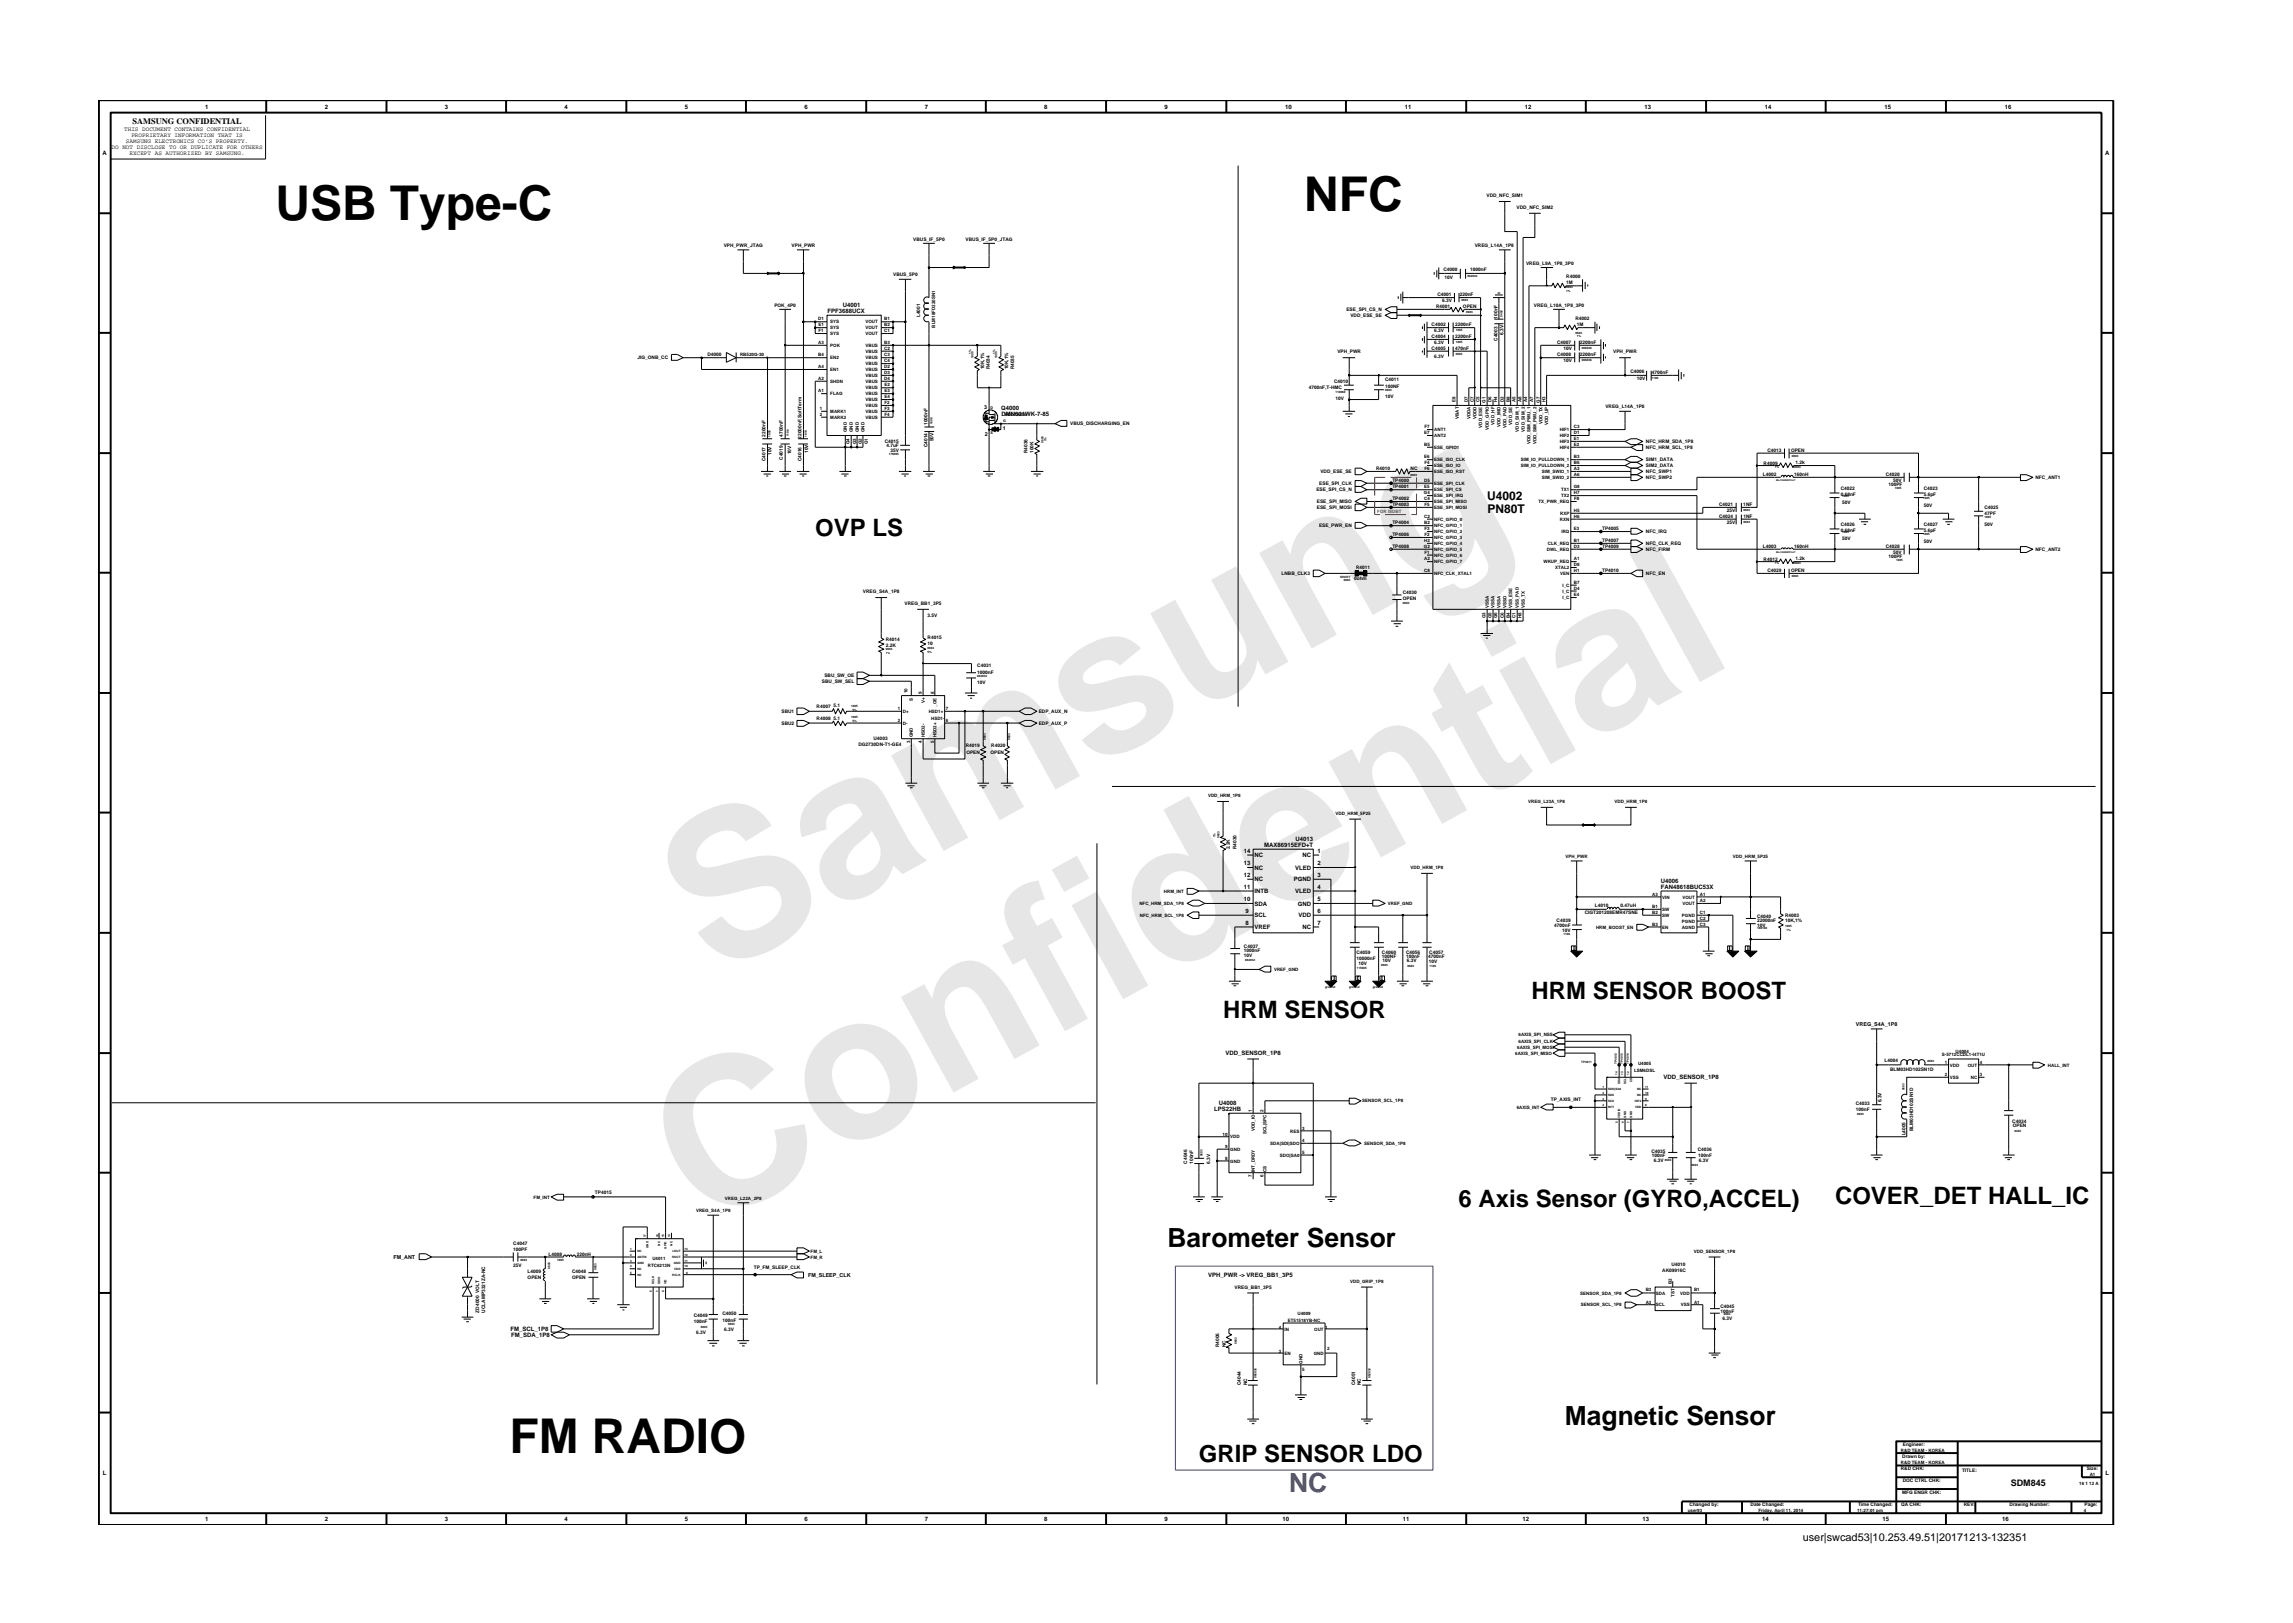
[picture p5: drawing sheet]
<svg xmlns="http://www.w3.org/2000/svg" width="297mm" height="210mm" viewBox="0 0 297 210" stroke-linecap="round" stroke-linejoin="round" font-family="sans-serif">
<defs><g id="words">
<g font-size="26.5" fill="#e6e6e6">
<text x="92.4" y="126.7" transform="rotate(-29 92.4 126.7)">Samsung</text>
<text x="91.1" y="159.4" transform="rotate(-29 91.1 159.4)">Confidential</text>
</g>
<g font-size="6.2">
<text x="35.7" y="28.5">USB Type-C</text>
<text x="168.9" y="27.3">NFC</text>
<text x="66" y="188.2">FM RADIO</text>
</g>
<g font-size="3.4">
<text x="151.2" y="161.5">Barometer Sensor</text>
<text x="202.7" y="184.6">Magnetic Sensor</text>
</g>
<text font-size="3.4" fill="#00f" x="167" y="193.3">NC</text>
<g font-size="3.1">
<text x="105.6" y="69.5">OVP LS</text>
<text x="158.4" y="131.9">HRM SENSOR</text>
<text x="198.4" y="129.4">HRM SENSOR BOOST</text>
<text x="188.9" y="156.4">6 Axis Sensor (GYRO,ACCEL)</text>
<text x="237.7" y="156">COVER_DET HALL_IC</text>
<text x="155.3" y="189.4">GRIP SENSOR LDO</text>
</g>
<g font-size="1.6">
<text x="192.6" y="64.8">U4002</text>
<text x="192.7" y="66.5">PN80T</text>
</g>
<text font-size="1.4" x="233.5" y="199.7">user|swcad53|10.253.49.51|20171213-132351</text>
<text font-size="1.2" x="260.5" y="192.6">SDM845</text>
<text font-size="1.1" x="17.2" y="16.1">SAMSUNG CONFIDENTIAL</text>
<g font-size=".8">
<text x="16.1" y="17">THIS DOCUMENT CONTAINS CONFIDENTIAL</text>
<text x="17" y="17.8">PROPRIETARY INFORMATION THAT IS</text>
<text x="26.6" y="14.1">1</text>
<text x="42.1" y="14.1">2</text>
<text x="57.6" y="14.1">3</text>
<text x="73.1" y="14.1">4</text>
<text x="88.7" y="14.1">5</text>
<text x="104.2" y="14.1">6</text>
<text x="119.8" y="14.1">7</text>
<text x="135.3" y="14.1">8</text>
<text x="150.9" y="14.1">9</text>
<text x="166.5" y="14.1">10</text>
<text x="182" y="14.1">11</text>
<text x="197.5" y="14.1">12</text>
<text x="213" y="14.1">13</text>
<text x="228.6" y="14.1">14</text>
<text x="244.1" y="14.1">15</text>
<text x="259.7" y="14.1">16</text>
<text x="13.3" y="20.1">A</text>
<text x="14.5" y="19.3">DO NOT DISCLOSE TO OR DUPLICATE FOR OTHERS</text>
<text x="16.3" y="18.5">SAMSUNG ELECTRONICS CO’S PROPERTY.</text>
<text x="16.8" y="20.1">EXCEPT AS AUTHORIZED BY SAMSUNG.</text>
<text x="272.7" y="20.1">A</text>
<text x="107.2" y="40.6">FPF3688UCX</text>
<text x="109.2" y="39.8">U4001</text>
<text x="129.7" y="53.1">Q4000</text>
<text x="129.7" y="53.9">DMN601WK-7-85</text>
<text x="161.1" y="112.1">13</text>
<text x="161.1" y="110.5">14</text>
<text x="161.1" y="113.6">12</text>
<text x="162.5" y="111.1">NC</text>
<text x="162.5" y="112.7">NC</text>
<text x="163.8" y="109.7">MAX86915EFD+T</text>
<text x="167.8" y="112.7">VLED</text>
<text x="167.8" y="108.9">U4013</text>
<text x="168.7" y="111.1">NC</text>
<text x="170.7" y="110.5">1</text>
<text x="170.7" y="112.1">2</text>
<text x="170.7" y="113.6">3</text>
<text x="161.1" y="116.7">10</text>
<text x="161.1" y="115.1">11</text>
<text x="161.4" y="119.8">8</text>
<text x="161.4" y="118.3">9</text>
<text x="162.5" y="118.8">SCL</text>
<text x="162.5" y="117.3">SDA</text>
<text x="162.5" y="115.7">INTB</text>
<text x="162.5" y="114.2">NC</text>
<text x="167.6" y="114.2">PGND</text>
<text x="167.8" y="115.7">VLED</text>
<text x="168.1" y="117.3">GND</text>
<text x="168.2" y="118.8">VDD</text>
<text x="170.7" y="119.8">7</text>
<text x="170.7" y="115.1">4</text>
<text x="170.7" y="116.7">5</text>
<text x="170.7" y="118.3">6</text>
<text x="215.2" y="114.4">U4006</text>
<text x="215.2" y="115.1">FAN48618BUC53X</text>
<text x="162.5" y="120.4">VREF</text>
<text x="168.7" y="120.4">NC</text>
<text x="158.8" y="136.7">VDD_SENSOR_1P8</text>
<text x="157.3" y="144">LPS22HB</text>
<text x="157.9" y="143.2">U4008</text>
<text x="215.5" y="139.8">VDD_SENSOR_1P8</text>
<text x="156.5" y="165.4">VPH_PWR -&gt; VREG_BB1_3P5</text>
<text x="66.1" y="172.4">FM_SCL_1P8</text>
<text x="66.2" y="173.2">FM_SDA_1P8</text>
<text x="13.3" y="191.1">L</text>
<text x="272.8" y="191.1">L</text>
<text x="26.6" y="197.1">1</text>
<text x="42.1" y="197.1">2</text>
<text x="57.6" y="197.1">3</text>
<text x="73.1" y="197.1">4</text>
<text x="88.7" y="197.1">5</text>
<text x="104.2" y="197.1">6</text>
<text x="119.8" y="197.1">7</text>
<text x="135.3" y="197.1">8</text>
<text x="150.9" y="197.1">9</text>
<text x="166.1" y="197.1">10</text>
<text x="181.7" y="197.1">11</text>
<text x="197.2" y="197.1">12</text>
<text x="212.8" y="197.1">13</text>
<text x="228.3" y="197.1">14</text>
<text x="243.9" y="197.1">15</text>
<text x="259.4" y="197.1">16</text>
</g>
<g font-size=".7">
<text x="127.5" y="53">3</text>
<text x="127.6" y="56.5">2</text>
<text x="129.9" y="55.7">1</text>
<text x="240.4" y="133">VREG_S4A_1P8</text>
<text x="51" y="163.1">FM_ANT</text>
<text x="104.7" y="165.4">FM_SLEEP_CLK</text>
</g>
<g font-size=".6">
<text x="192.6" y="25.6">VDD_NFC_SIM1</text>
<text x="196.5" y="27.1">VDD_NFC_SIM2</text>
<text x="93.8" y="32">VPH_PWR_JTAG</text>
<text x="102.5" y="32">VPH_PWR</text>
<text x="115.7" y="35.8">VBUS_5P0</text>
<text x="118.3" y="31.2">VBUS_IF_5P0</text>
<text x="125.1" y="31.2">VBUS_IF_5P0_JTAG</text>
<text x="187" y="35.1">C4000</text>
<text x="190.4" y="35.1">1000nF</text>
<text x="191" y="32">VREG_L14A_1P8</text>
<text x="197.7" y="34.3">VREG_L9A_1P8_3P0</text>
<text x="100.3" y="39.7">POK_4P0</text>
<text x="106" y="41.5">D1</text>
<text x="107.6" y="41.9">SYS</text>
<text x="112.1" y="41.9">VOUT</text>
<text x="114.5" y="41.5">B1</text>
<text x="119.2" y="41.1" transform="rotate(-90 119.2 41.1)">L4001</text>
<text x="174.4" y="40.3">ESE_SPI_CS_N</text>
<text x="174.9" y="41.1">VDD_ESE_SE</text>
<text x="186" y="39.9">R4001</text>
<text x="186.2" y="38.4">C4001</text>
<text x="186.8" y="39.1">6.3V</text>
<text x="187.1" y="36.2">10V</text>
<text x="189.1" y="38.4">220nF</text>
<text x="189.5" y="39.9">OPEN</text>
<text x="194" y="41.3" transform="rotate(-90 194 41.3)">100nF</text>
<text x="198.7" y="39.7">VREG_L10A_1P8_3P0</text>
<text x="202.9" y="36.8">1M</text>
<text x="202.9" y="36">R4000</text>
<text x="204.1" y="41.4">R4002</text>
<text x="82.6" y="46.6">JIG_ONB_CC</text>
<text x="91.6" y="46.1">D4000</text>
<text x="95.9" y="46.1">RB520G-30</text>
<text x="106" y="44.6">A3</text>
<text x="106" y="47.7">A4</text>
<text x="106" y="46.1">B4</text>
<text x="106" y="42.2">E1</text>
<text x="106" y="43">F1</text>
<text x="107.6" y="44.9">POK</text>
<text x="107.6" y="42.7">SYS</text>
<text x="107.6" y="43.4">SYS</text>
<text x="107.6" y="46.6">EN2</text>
<text x="112.1" y="42.7">VOUT</text>
<text x="112.1" y="43.4">VOUT</text>
<text x="112.1" y="45.7">VBUS</text>
<text x="112.1" y="46.6">VBUS</text>
<text x="112.1" y="47.3">VBUS</text>
<text x="112.1" y="44.9">VBUS</text>
<text x="114.5" y="45.4">C2</text>
<text x="114.5" y="46.1">C3</text>
<text x="114.5" y="46.9">C4</text>
<text x="114.5" y="47.7">D2</text>
<text x="114.5" y="42.2">B2</text>
<text x="114.5" y="44.6">B3</text>
<text x="114.5" y="43">C1</text>
<text x="121.1" y="42.4" transform="rotate(-90 121.1 42.4)">BLM18FD220SN1</text>
<text x="127.5" y="47.9" transform="rotate(-90 127.5 47.9)">10K,1%</text>
<text x="128.2" y="47.9" transform="rotate(-90 128.2 47.9)">R4034</text>
<text x="130.6" y="47.9" transform="rotate(-90 130.6 47.9)">10K,1%</text>
<text x="131.4" y="47.9" transform="rotate(-90 131.4 47.9)">R4035</text>
<text x="173.2" y="45.7">VPH_PWR</text>
<text x="185.4" y="42.2">C4002</text>
<text x="185.4" y="43.8">C4004</text>
<text x="185.4" y="45.3">C4005</text>
<text x="185.8" y="43">6.3V</text>
<text x="185.8" y="44.6">6.3V</text>
<text x="185.8" y="46.3">6.3V</text>
<text x="188.5" y="42.2">2200nF</text>
<text x="188.5" y="43.8">2200nF</text>
<text x="188.5" y="45.3">470nF</text>
<text x="194" y="44.1" transform="rotate(-90 194 44.1)">C4003</text>
<text x="194.8" y="43.4" transform="rotate(-90 194.8 43.4)">6.3V</text>
<text x="201.7" y="46.1">C4008</text>
<text x="201.7" y="44.6">C4007</text>
<text x="202.6" y="46.9">10V</text>
<text x="202.6" y="45.3">10V</text>
<text x="204.2" y="42.2">1M</text>
<text x="204.7" y="44.6">2200nF</text>
<text x="204.7" y="46.1">2200nF</text>
<text x="209" y="45.7">VPH_PWR</text>
<text x="106" y="50.8">A1</text>
<text x="106" y="49.3">A2</text>
<text x="106.2" y="53.9">2</text>
<text x="106.2" y="53.2">1</text>
<text x="107.6" y="53.5">MARK1</text>
<text x="107.6" y="51.2">FLAG</text>
<text x="107.6" y="49.6">SHDN</text>
<text x="107.6" y="48.1">EN1</text>
<text x="112.1" y="48.1">VBUS</text>
<text x="112.1" y="48.8">VBUS</text>
<text x="112.1" y="50.4">VBUS</text>
<text x="112.1" y="51.2">VBUS</text>
<text x="112.1" y="52">VBUS</text>
<text x="112.1" y="49.6">VBUS</text>
<text x="112.1" y="52.7">VBUS</text>
<text x="112.1" y="53.5">VBUS</text>
<text x="114.5" y="48.5">D3</text>
<text x="114.5" y="49.3">D4</text>
<text x="114.6" y="50">E2</text>
<text x="114.6" y="50.8">E3</text>
<text x="114.6" y="51.5">E4</text>
<text x="114.6" y="53.9">F4</text>
<text x="114.6" y="52.3">F2</text>
<text x="114.6" y="53.2">F3</text>
<text x="130.1" y="53.9">VOLTAGE</text>
<text x="169.5" y="50.4">4700nF,T-HMC</text>
<text x="172.8" y="49.6">C4010</text>
<text x="173" y="51.8">10V</text>
<text x="179.4" y="51.6">10V</text>
<text x="179.4" y="50.2">100NF</text>
<text x="179.4" y="49.4">C4011</text>
<text x="188.5" y="52.1" transform="rotate(-90 188.5 52.1)">E8</text>
<text x="190.1" y="52.1" transform="rotate(-90 190.1 52.1)">D7</text>
<text x="190.9" y="52.1" transform="rotate(-90 190.9 52.1)">C7</text>
<text x="191.7" y="52.1" transform="rotate(-90 191.7 52.1)">C5</text>
<text x="192.4" y="52.1" transform="rotate(-90 192.4 52.1)">G1</text>
<text x="193.2" y="52.1" transform="rotate(-90 193.2 52.1)">D6</text>
<text x="194" y="52.1" transform="rotate(-90 194 52.1)">H4</text>
<text x="194.8" y="52.1" transform="rotate(-90 194.8 52.1)">D2</text>
<text x="195.6" y="52.1" transform="rotate(-90 195.6 52.1)">B8</text>
<text x="196.3" y="52.1" transform="rotate(-90 196.3 52.1)">A5</text>
<text x="197.1" y="52.1" transform="rotate(-90 197.1 52.1)">A8</text>
<text x="197.9" y="52.1" transform="rotate(-90 197.9 52.1)">A4</text>
<text x="198.6" y="52.1" transform="rotate(-90 198.6 52.1)">A7</text>
<text x="199.5" y="52.1" transform="rotate(-90 199.5 52.1)">G7</text>
<text x="200.2" y="52.1" transform="rotate(-90 200.2 52.1)">H3</text>
<text x="208" y="52.9">VREG_L14A_1P8</text>
<text x="211.2" y="48.3">C4006</text>
<text x="212" y="49.2">10V</text>
<text x="214" y="48.5">4700nF</text>
<text x="99.2" y="59.7" transform="rotate(-90 99.2 59.7)">C4017</text>
<text x="99.2" y="56.6" transform="rotate(-90 99.2 56.6)">2200nF</text>
<text x="99.9" y="59" transform="rotate(-90 99.9 59)">10V</text>
<text x="101.4" y="56.6" transform="rotate(-90 101.4 56.6)">4700nF</text>
<text x="101.4" y="59.5" transform="rotate(-90 101.4 59.5)">C4019</text>
<text x="102.5" y="58.9" transform="rotate(-90 102.5 58.9)">10V</text>
<text x="103.8" y="59.7" transform="rotate(-90 103.8 59.7)">C4016</text>
<text x="103.8" y="56.8" transform="rotate(-90 103.8 56.8)">22000nF,SoftTerm</text>
<text x="104.7" y="58.7" transform="rotate(-90 104.7 58.7)">10V</text>
<text x="107.6" y="54.3">MARK2</text>
<text x="109.7" y="56" transform="rotate(-90 109.7 56)">GND</text>
<text x="110.1" y="57.6" transform="rotate(-90 110.1 57.6)">G4</text>
<text x="110.5" y="56" transform="rotate(-90 110.5 56)">GND</text>
<text x="110.9" y="57.6" transform="rotate(-90 110.9 57.6)">G3</text>
<text x="111.2" y="56" transform="rotate(-90 111.2 56)">GND</text>
<text x="111.7" y="57.6" transform="rotate(-90 111.7 57.6)">G2</text>
<text x="112" y="56" transform="rotate(-90 112 56)">GND</text>
<text x="112.1" y="54.3">VBUS</text>
<text x="112.4" y="57.6" transform="rotate(-90 112.4 57.6)">G1</text>
<text x="114.6" y="57.3">C4015</text>
<text x="114.8" y="57.9">4.7uF</text>
<text x="115.3" y="58.5">35V</text>
<text x="120.2" y="55.1" transform="rotate(-90 120.2 55.1)">1000nF</text>
<text x="120.2" y="57.9" transform="rotate(-90 120.2 57.9)">C4014</text>
<text x="120.9" y="57.2" transform="rotate(-90 120.9 57.2)">50V</text>
<text x="133.1" y="58.7" transform="rotate(-90 133.1 58.7)">R4036</text>
<text x="133.9" y="58.7" transform="rotate(-90 133.9 58.7)">100K</text>
<text x="138.6" y="55.1">VBUS_DISCHARGING_EN</text>
<text x="184.5" y="57.8">B5</text>
<text x="184.5" y="59.3">E6</text>
<text x="184.5" y="56.2">E7</text>
<text x="184.5" y="55.4">F7</text>
<text x="185.8" y="55.9">ANT1</text>
<text x="185.8" y="59.8">ESE_ISO_CLK</text>
<text x="185.8" y="58.2">ESE_GPIO1</text>
<text x="185.8" y="56.6">ANT2</text>
<text x="189" y="54.3" transform="rotate(-90 189 54.3)">VBAT</text>
<text x="190.5" y="54.3" transform="rotate(-90 190.5 54.3)">VDDA</text>
<text x="191.2" y="54.3" transform="rotate(-90 191.2 54.3)">VDDD</text>
<text x="192" y="55.4" transform="rotate(-90 192 55.4)">VDD_ESE</text>
<text x="192.9" y="55.7" transform="rotate(-90 192.9 55.7)">VDD_GPIO</text>
<text x="193.6" y="55" transform="rotate(-90 193.6 55)">VDD_HF</text>
<text x="194.4" y="55.3" transform="rotate(-90 194.4 55.3)">VDD_MID</text>
<text x="195.1" y="55.5" transform="rotate(-90 195.1 55.5)">VDD_PAD</text>
<text x="195.9" y="55" transform="rotate(-90 195.9 55)">VDD_SE</text>
<text x="196.8" y="55.9" transform="rotate(-90 196.8 55.9)">VDD_SIM_1</text>
<text x="197" y="59.8">SIM_IO_PULLDOWN_1</text>
<text x="197.5" y="55.9" transform="rotate(-90 197.5 55.9)">VDD_SIM_2</text>
<text x="198.3" y="57.5" transform="rotate(-90 198.3 57.5)">VDD_SIM_PMU_1</text>
<text x="199" y="57.5" transform="rotate(-90 199 57.5)">VDD_SIM_PMU_2</text>
<text x="199.8" y="55" transform="rotate(-90 199.8 55)">VDD_TX</text>
<text x="200.6" y="55.1" transform="rotate(-90 200.6 55.1)">VDD_UP</text>
<text x="202.1" y="57.4">HIF3</text>
<text x="202.1" y="58.2">HIF4</text>
<text x="202.1" y="56.6">HIF2</text>
<text x="202.1" y="55.9">HIF1</text>
<text x="203.9" y="59.3">B3</text>
<text x="203.9" y="56.2">D1</text>
<text x="203.9" y="55.4">C3</text>
<text x="203.9" y="57.1">E1</text>
<text x="203.9" y="57.8">E2</text>
<text x="213.2" y="59.8">SIM1_DATA</text>
<text x="213.2" y="57.4">NFC_HRM_SDA_1P8</text>
<text x="213.2" y="58.2">NFC_HRM_SCL_1P8</text>
<text x="229" y="58.5">C4013</text>
<text x="232" y="58.5">OPEN</text>
<text x="170.5" y="63.7">ESE_SPI_CS_N</text>
<text x="170.6" y="66">ESE_SPI_MOSI</text>
<text x="170.6" y="65.2">ESE_SPI_MISO</text>
<text x="170.9" y="62.8">ESE_SPI_CLK</text>
<text x="171" y="61.3">VDD_ESE_SE</text>
<text x="178.3" y="60.9">R4010</text>
<text x="180.4" y="63.2">TP4001</text>
<text x="180.4" y="64.8">TP4002</text>
<text x="180.4" y="65.5">TP4003</text>
<text x="180.4" y="62.5">TP4000</text>
<text x="182.7" y="60.9">NC</text>
<text x="184.5" y="64">G4</text>
<text x="184.5" y="62.5">D5</text>
<text x="184.5" y="64.8">C4</text>
<text x="184.5" y="63.2">E5</text>
<text x="184.5" y="60.1">F4</text>
<text x="184.5" y="65.5">F5</text>
<text x="184.5" y="60.9">F6</text>
<text x="185.8" y="63.7">ESE_SPI_CS</text>
<text x="185.8" y="62.8">ESE_SPI_CLK</text>
<text x="185.8" y="65.2">ESE_SPI_MISO</text>
<text x="185.8" y="64.4">ESE_SPI_IRQ</text>
<text x="185.8" y="60.5">ESE_ISO_IO</text>
<text x="185.8" y="65.9">ESE_SPI_MOSI</text>
<text x="185.8" y="61.3">ESE_ISO_RST</text>
<text x="197" y="60.5">SIM_IO_PULLDOWN_2</text>
<text x="199.3" y="65.2">TX_PWR_REQ</text>
<text x="199.8" y="62">SIM_SWIO_2</text>
<text x="199.8" y="61.3">SIM_SWIO_1</text>
<text x="202.2" y="64.4">TX2</text>
<text x="202.2" y="63.7">TX1</text>
<text x="203.9" y="63.2">G8</text>
<text x="203.9" y="64">H7</text>
<text x="203.9" y="61.7">A6</text>
<text x="203.9" y="60.1">B6</text>
<text x="203.9" y="60.9">A3</text>
<text x="203.9" y="64.8">F8</text>
<text x="213.2" y="61.3">NFC_SWP1</text>
<text x="213.2" y="62.1">NFC_SWP2</text>
<text x="213.2" y="60.5">SIM2_DATA</text>
<text x="222.7" y="65.6">C4021</text>
<text x="225.8" y="65.6">1NF</text>
<text x="228.4" y="61.7">L4002</text>
<text x="228.5" y="60.2">R4009</text>
<text x="232.4" y="61.7">160nH</text>
<text x="232.6" y="60.1">1.2k</text>
<text x="238.4" y="64.2">0.68nF</text>
<text x="238.4" y="63.4">C4022</text>
<text x="238.6" y="65.3">50V</text>
<text x="244.3" y="61.7">C4020</text>
<text x="244.6" y="63">100PF</text>
<text x="245.2" y="62.4">50V</text>
<text x="249.2" y="65.6">50V</text>
<text x="249.2" y="64.2">5.6pF</text>
<text x="249.2" y="63.4">C4023</text>
<text x="257.1" y="65.9">C4025</text>
<text x="263.7" y="62.1">NFC_ANT1</text>
<text x="170.9" y="68.3">ESE_PWR_EN</text>
<text x="180.4" y="67.9">TP4004</text>
<text x="180.4" y="71">TP4008</text>
<text x="180.4" y="69.4">TP4006</text>
<text x="184.5" y="71">G2</text>
<text x="184.5" y="67.9">B2</text>
<text x="184.5" y="67.1">C2</text>
<text x="184.5" y="70.2">H2</text>
<text x="184.5" y="71.8">F1</text>
<text x="184.5" y="69.4">F2</text>
<text x="184.5" y="68.7">F3</text>
<text x="185.8" y="68.3">NFC_GPIO_1</text>
<text x="185.8" y="67.5">NFC_GPIO_0</text>
<text x="185.8" y="71.4">NFC_GPIO_5</text>
<text x="185.8" y="69.8">NFC_GPIO_3</text>
<text x="185.8" y="69.1">NFC_GPIO_2</text>
<text x="185.8" y="70.6">NFC_GPIO_4</text>
<text x="200.4" y="71.4">DWL_REQ</text>
<text x="200.5" y="70.6">CLK_REQ</text>
<text x="202.1" y="67.5">RXN</text>
<text x="202.1" y="66.7">RXP</text>
<text x="202.3" y="69.1">IRQ</text>
<text x="203.9" y="66.4">H5</text>
<text x="203.9" y="67.1">H6</text>
<text x="203.9" y="71">D3</text>
<text x="203.9" y="70.2">B1</text>
<text x="203.9" y="68.7">E3</text>
<text x="207.5" y="68.7">TP4005</text>
<text x="207.5" y="70.2">TP4007</text>
<text x="207.5" y="71">TP4009</text>
<text x="213.2" y="69.1">NFC_IRQ</text>
<text x="213.2" y="71.4">NFC_FIRM</text>
<text x="213.2" y="70.6">NFC_CLK_REQ</text>
<text x="222.7" y="67.1">C4024</text>
<text x="223.7" y="67.8">25V</text>
<text x="223.7" y="66.3">25V</text>
<text x="225.8" y="67.1">1NF</text>
<text x="228.4" y="71">L4003</text>
<text x="232.4" y="71">160nH</text>
<text x="238.4" y="68.1">C4026</text>
<text x="238.4" y="68.9">0.68nF</text>
<text x="238.6" y="70">50V</text>
<text x="244.3" y="71">C4028</text>
<text x="245.2" y="71.7">50V</text>
<text x="249.2" y="68.1">C4027</text>
<text x="249.2" y="68.9">5.6pF</text>
<text x="249.2" y="70.3">50V</text>
<text x="257.1" y="68.1">50V</text>
<text x="257.1" y="66.7">47PF</text>
<text x="263.7" y="71.4">NFC_ANT2</text>
<text x="111.8" y="76.8">VREG_S4A_1P8</text>
<text x="166" y="74.5">LNBB_CLK3</text>
<text x="175.4" y="75.2">0ohm</text>
<text x="175.7" y="73.7">R4011</text>
<text x="181.7" y="77.8">OPEN</text>
<text x="181.7" y="77">C4030</text>
<text x="184.5" y="74.1">C8</text>
<text x="184.5" y="72.5">A2</text>
<text x="185.8" y="74.5">NFC_CLK_XTAL1</text>
<text x="185.8" y="73">NFC_GPIO_7</text>
<text x="185.8" y="72.1">NFC_GPIO_6</text>
<text x="199.9" y="73">WKUP_REQ</text>
<text x="201.5" y="73.7">XTAL2</text>
<text x="202.1" y="74.5">VEN</text>
<text x="202.4" y="77.6">I_C</text>
<text x="202.4" y="76.8">I_C</text>
<text x="202.4" y="76">I_C</text>
<text x="203.9" y="73.3">D8</text>
<text x="203.9" y="76.4">D4</text>
<text x="203.9" y="75.7">B7</text>
<text x="203.9" y="72.5">A1</text>
<text x="203.9" y="74.1">H1</text>
<text x="203.9" y="77.2">E4</text>
<text x="207.5" y="74.1">TP4010</text>
<text x="213.2" y="74.5">NFC_EN</text>
<text x="228.5" y="72.7">R4012</text>
<text x="229" y="74.1">C4029</text>
<text x="232" y="74.1">OPEN</text>
<text x="232.6" y="72.5">1.2k</text>
<text x="244.6" y="72.3">100PF</text>
<text x="114.8" y="83.8">2.2K</text>
<text x="114.8" y="83">R4014</text>
<text x="117.2" y="78.4">VREG_BB1_3P5</text>
<text x="120.2" y="79.9">3.5V</text>
<text x="120.2" y="83.6">10</text>
<text x="120.2" y="82.8">R4015</text>
<text x="192.4" y="80.1" transform="rotate(-90 192.4 80.1)">G3</text>
<text x="192.9" y="78.8" transform="rotate(-90 192.9 78.8)">VSSA</text>
<text x="193.2" y="80.1" transform="rotate(-90 193.2 80.1)">G5</text>
<text x="193.6" y="78.8" transform="rotate(-90 193.6 78.8)">VSSA</text>
<text x="194" y="80.1" transform="rotate(-90 194 80.1)">G6</text>
<text x="194.4" y="78.8" transform="rotate(-90 194.4 78.8)">VSSA</text>
<text x="194.8" y="80.1" transform="rotate(-90 194.8 80.1)">C6</text>
<text x="195.1" y="78.8" transform="rotate(-90 195.1 78.8)">VSSD</text>
<text x="195.6" y="80.1" transform="rotate(-90 195.6 80.1)">B4</text>
<text x="195.9" y="78.8" transform="rotate(-90 195.9 78.8)">VSS_ESE</text>
<text x="196.3" y="80.1" transform="rotate(-90 196.3 80.1)">C1</text>
<text x="196.8" y="78.8" transform="rotate(-90 196.8 78.8)">VSS_PAD</text>
<text x="197.1" y="80.1" transform="rotate(-90 197.1 80.1)">H8</text>
<text x="197.5" y="78.8" transform="rotate(-90 197.5 78.8)">VSS_TX</text>
<text x="106.5" y="88.5">SBU_SW_SEL</text>
<text x="106.8" y="87.7">SBU_SW_OE</text>
<text x="117.5" y="89.8" transform="rotate(-90 117.5 89.8)">10</text>
<text x="119.4" y="89.9" transform="rotate(-90 119.4 89.9)">9</text>
<text x="121" y="89.9" transform="rotate(-90 121 89.9)">8</text>
<text x="126.6" y="86.5">C4031</text>
<text x="126.6" y="87.3">1000nF</text>
<text x="126.6" y="88.7">10V</text>
<text x="101.2" y="93.9">SBU2</text>
<text x="101.2" y="92.4">SBU1</text>
<text x="105.8" y="93.3">R4008</text>
<text x="105.8" y="91.7">R4007</text>
<text x="108" y="93.2">5.1</text>
<text x="108" y="91.6">5.1</text>
<text x="113.2" y="95.9">U4003</text>
<text x="116.3" y="92">1</text>
<text x="116.3" y="93.5">2</text>
<text x="117" y="92.4">D+</text>
<text x="117" y="93.9">D-</text>
<text x="118.3" y="95.5" transform="rotate(-90 118.3 95.5)">GND</text>
<text x="118.3" y="90.8" transform="rotate(-90 118.3 90.8)">S</text>
<text x="119.8" y="95.5" transform="rotate(-90 119.8 95.5)">HSD2-</text>
<text x="119.8" y="91" transform="rotate(-90 119.8 91)">V+</text>
<text x="120.3" y="92.4">HSD1+</text>
<text x="120.6" y="93.3">HSD1-</text>
<text x="121.3" y="95.5" transform="rotate(-90 121.3 95.5)">HSD2+</text>
<text x="121.3" y="91.6" transform="rotate(-90 121.3 91.6)">_OE</text>
<text x="122.5" y="92">7</text>
<text x="122.5" y="93.5">6</text>
<text x="134.6" y="93.9">EDP_AUX_P</text>
<text x="134.6" y="92.4">EDP_AUX_N</text>
<text x="111.2" y="96.6">DG2730DN-T1-GE4</text>
<text x="117.9" y="96.2" transform="rotate(-90 117.9 96.2)">3</text>
<text x="119.4" y="96.2" transform="rotate(-90 119.4 96.2)">4</text>
<text x="121" y="96.2" transform="rotate(-90 121 96.2)">5</text>
<text x="125.1" y="96.8">R4019</text>
<text x="125.2" y="97.7">OPEN</text>
<text x="128.3" y="97.7">OPEN</text>
<text x="128.4" y="96.8">R4020</text>
<text x="156.5" y="103.2">VDD_HRM_1P8</text>
<text x="173" y="105.6">VDD_HRM_5P25</text>
<text x="198" y="104">VREG_L23A_1P8</text>
<text x="209.2" y="104">VDD_HRM_1P8</text>
<text x="159.3" y="110" transform="rotate(-90 159.3 110)">2.2K</text>
<text x="160.2" y="110" transform="rotate(-90 160.2 110)">R4030</text>
<text x="182.7" y="112.6">VDD_HRM_1P8</text>
<text x="202.8" y="111.2">VPH_PWR</text>
<text x="224.5" y="111.2">VDD_HRM_5P25</text>
<text x="147.6" y="117.2">NFC_HRM_SDA_1P8</text>
<text x="147.7" y="118.8">NFC_HRM_SCL_1P8</text>
<text x="150.8" y="115.6">HRM_INT</text>
<text x="179.8" y="117.2">VREF_GND</text>
<text x="201.7" y="119.5">C4039</text>
<text x="205.3" y="118.4">CIGT201208EMR47SNE</text>
<text x="206.6" y="117.5">L4010</text>
<text x="209.9" y="117.5">0.47uH</text>
<text x="214" y="116.1">A3</text>
<text x="214" y="117.6">B1</text>
<text x="214" y="118.4">B2</text>
<text x="214" y="120">B3</text>
<text x="215.3" y="116.4">VIN</text>
<text x="215.3" y="118">SW</text>
<text x="215.3" y="118.8">SW</text>
<text x="217.9" y="118.8">PGND</text>
<text x="217.9" y="119.5">PGND</text>
<text x="218" y="116.4">VOUT</text>
<text x="218" y="117.2">VOUT</text>
<text x="220.2" y="118.4">C1</text>
<text x="220.2" y="119.2">C2</text>
<text x="220.2" y="120">C3</text>
<text x="220.2" y="116.1">A1</text>
<text x="220.2" y="116.8">A2</text>
<text x="227.6" y="119">C4040</text>
<text x="227.6" y="119.5">22000nF</text>
<text x="231.3" y="119.4">10K,1%</text>
<text x="231.3" y="118.7">R4003</text>
<text x="161.1" y="122.8">C4037</text>
<text x="161.1" y="124">10V</text>
<text x="161.1" y="123.4">1000nF</text>
<text x="165" y="125.8">VREF_GND</text>
<text x="175.7" y="124.4">10000nF</text>
<text x="175.7" y="123.6">C4059</text>
<text x="176" y="125">10V</text>
<text x="179" y="123.6">C4060</text>
<text x="179" y="124.1">100NF</text>
<text x="179.1" y="124.6">10V</text>
<text x="182.1" y="124.1">100nF</text>
<text x="182.1" y="123.6">C4056</text>
<text x="182.2" y="124.6">6.3V</text>
<text x="185" y="124.1">4700nF</text>
<text x="185.1" y="124.7">10V</text>
<text x="185.1" y="123.6">C4057</text>
<text x="201.3" y="120.1">4700nF</text>
<text x="202.4" y="120.7">10V</text>
<text x="206.8" y="120.3">HRM_BOOST_EN</text>
<text x="215.3" y="120.3">EN</text>
<text x="217.9" y="120.3">AGND</text>
<text x="227.6" y="120.1">10V</text>
<text x="196.3" y="136.6">6AXIS_SPI_MISO</text>
<text x="196.5" y="135.9">6AXIS_SPI_MOSI</text>
<text x="196.7" y="134.3">6AXIS_SPI_NSS</text>
<text x="196.7" y="135.1">6AXIS_SPI_CLK</text>
<text x="212.2" y="138">U4005</text>
<text x="244.1" y="137.6">L4004</text>
<text x="251.6" y="136.9">S-5712CCDL1-I4T1U</text>
<text x="251.9" y="137.8">1</text>
<text x="253.3" y="136.4">U4004</text>
<text x="256.5" y="137.8">4</text>
<text x="176.5" y="142.8">SENSOR_SCL_1P8</text>
<text x="196.5" y="143.7">6AXIS_INT</text>
<text x="200.9" y="142.7">TP_AXIS_INT</text>
<text x="211.7" y="138.9">LSM6DSL</text>
<text x="240.4" y="143.2">C4033</text>
<text x="240.4" y="144">100nF</text>
<text x="243.7" y="142.8" transform="rotate(-90 243.7 142.8)">6.3V</text>
<text x="244.8" y="138.8">BLM03HD102SN1D</text>
<text x="251.9" y="139.4">2</text>
<text x="252.6" y="138.2">VDD</text>
<text x="252.6" y="139.8">VSS</text>
<text x="254.9" y="138.2">OUT</text>
<text x="255.3" y="139.8">NC</text>
<text x="256.5" y="139.4">3</text>
<text x="265.3" y="138.2">HALL_INT</text>
<text x="158.4" y="147.2">10</text>
<text x="158.7" y="148.7">9</text>
<text x="159.4" y="149.1">GND</text>
<text x="159.4" y="147.5">VDD</text>
<text x="162.2" y="144" transform="rotate(-90 162.2 144)">1</text>
<text x="162.5" y="146.6" transform="rotate(-90 162.5 146.6)">VDD_IO</text>
<text x="163.7" y="144" transform="rotate(-90 163.7 144)">2</text>
<text x="164.1" y="146.9" transform="rotate(-90 164.1 146.9)">SCL|SPC</text>
<text x="164.6" y="148.3">SDA|SDI|SDO</text>
<text x="165.8" y="149.8">SDO|SA0</text>
<text x="167.1" y="146.7">RES</text>
<text x="168.7" y="149.5">5</text>
<text x="168.7" y="146.3">3</text>
<text x="168.7" y="147.9">4</text>
<text x="176.7" y="148.3">SENSOR_SDA_1P8</text>
<text x="213.9" y="149.3">C4035</text>
<text x="214" y="149.9">100nF</text>
<text x="219.9" y="149.1">C4036</text>
<text x="220" y="149.9">100nF</text>
<text x="246.8" y="147.1" transform="rotate(-90 246.8 147.1)">L4005</text>
<text x="247.8" y="146.5" transform="rotate(-90 247.8 146.5)">BLM03HD102SN1D</text>
<text x="260.7" y="145.4">C4034</text>
<text x="260.7" y="146">OPEN</text>
<text x="69.1" y="155.3">FM_INT</text>
<text x="77.1" y="154.7">TP4015</text>
<text x="93.9" y="155.4">VREG_L22A_2P8</text>
<text x="153.8" y="150.7" transform="rotate(-90 153.8 150.7)">C4046</text>
<text x="154.5" y="150.7" transform="rotate(-90 154.5 150.7)">100nF</text>
<text x="156.7" y="150.7" transform="rotate(-90 156.7 150.7)">6.3V</text>
<text x="158.7" y="150.2">8</text>
<text x="159.4" y="150.6">GND</text>
<text x="162.2" y="152.4" transform="rotate(-90 162.2 152.4)">7</text>
<text x="162.5" y="151.8" transform="rotate(-90 162.5 151.8)">INT_DRDY</text>
<text x="163.7" y="152.4" transform="rotate(-90 163.7 152.4)">6</text>
<text x="164.1" y="151.8" transform="rotate(-90 164.1 151.8)">CS</text>
<text x="214.2" y="150.5">6.3V</text>
<text x="220.1" y="150.5">6.3V</text>
<text x="66.5" y="161.3">C4047</text>
<text x="90.2" y="157">VREG_S4A_1P8</text>
<text x="66.5" y="164.2">25V</text>
<text x="66.5" y="162.1">100PF</text>
<text x="68.4" y="165.7">OPEN</text>
<text x="68.4" y="165">L4009</text>
<text x="71.1" y="162.7">L4008</text>
<text x="74.1" y="165">C4048</text>
<text x="74.1" y="165.7">OPEN</text>
<text x="74.7" y="162.7">220nH</text>
<text x="83.9" y="164.1">RTC6213N</text>
<text x="84.5" y="163.3">U4011</text>
<text x="97.6" y="164.3">TP_FM_SLEEP_CLK</text>
<text x="105" y="163.1">FM_R</text>
<text x="105" y="162.3">FM_L</text>
<text x="159.9" y="167">VREG_BB1_3P5</text>
<text x="174.9" y="166.2">VDD_GRIP_1P8</text>
<text x="204.7" y="167.7">SENSOR_SDA_1P8</text>
<text x="213.2" y="167.3">B3</text>
<text x="214.5" y="167.7">SDA</text>
<text x="215.3" y="164.8">AK09916C</text>
<text x="216.5" y="164">U4010</text>
<text x="216.6" y="166.3" transform="rotate(-90 216.6 166.3)">B2</text>
<text x="217.7" y="167.7">VDD</text>
<text x="219.4" y="162.3">VDD_SENSOR_1P8</text>
<text x="219.5" y="167.3">B1</text>
<text x="62.1" y="170" transform="rotate(-90 62.1 170)">ZD4000 VOLT</text>
<text x="62.9" y="170" transform="rotate(-90 62.9 170)">UCLAMP3321ZA-NC</text>
<text x="89.9" y="170.6">C4049</text>
<text x="89.9" y="171.4">100nF</text>
<text x="90.2" y="172.8">6.3V</text>
<text x="93.6" y="171.2">100nF</text>
<text x="93.6" y="170.4">C4050</text>
<text x="93.8" y="172.4">6.3V</text>
<text x="165.7" y="172.2">4</text>
<text x="166.4" y="172.4">IN</text>
<text x="166.8" y="171.2">ET51518YB-NC</text>
<text x="168.1" y="170.4">U4009</text>
<text x="170.2" y="172.4">OUT</text>
<text x="171.7" y="172.2">1</text>
<text x="204.8" y="169.2">SENSOR_SCL_1P8</text>
<text x="213.2" y="168.9">A3</text>
<text x="214.5" y="169.2">SCL</text>
<text x="216.9" y="168" transform="rotate(-90 216.9 168)">TST</text>
<text x="217.7" y="169.2">VSS</text>
<text x="219.5" y="168.9">A1</text>
<text x="222.9" y="169.4">C4045</text>
<text x="222.9" y="170">100nF</text>
<text x="223.1" y="171">6.3V</text>
<text x="157.9" y="174.5" transform="rotate(-90 157.9 174.5)">R4006</text>
<text x="158.8" y="174.5" transform="rotate(-90 158.8 174.5)">NC</text>
<text x="160.7" y="179.4" transform="rotate(-90 160.7 179.4)">C4044</text>
<text x="161.6" y="179.4" transform="rotate(-90 161.6 179.4)">NC</text>
<text x="165.7" y="175.3">3</text>
<text x="166.4" y="175.5">EN</text>
<text x="168.7" y="177.6">5</text>
<text x="168.7" y="176.6" transform="rotate(-90 168.7 176.6)">GND</text>
<text x="170.2" y="175.5">GND</text>
<text x="171.9" y="174.9">2</text>
<text x="175.5" y="179.4" transform="rotate(-90 175.5 179.4)">C4051</text>
<text x="176.3" y="179.4" transform="rotate(-90 176.3 179.4)">NC</text>
<text x="246.2" y="190.4">R&amp;D CHK:</text>
<text x="246.2" y="188.1">R&amp;D TEAM - KOREA</text>
<text x="246.2" y="189.6">R&amp;D TEAM - KOREA</text>
<text x="246.4" y="188.9">Drawn by:</text>
<text x="246.5" y="187.4">Engineer:</text>
<text x="254.2" y="190.7">TITLE:</text>
<text x="270.3" y="190.4">Size:</text>
<text x="270.7" y="191.2">A1</text>
<text x="218.6" y="195.9">user93</text>
<text x="218.9" y="195.1">Changed by:</text>
<text x="226.8" y="195.1">Date Changed:</text>
<text x="227.8" y="195.9">Friday, April 11, 2014</text>
<text x="240.6" y="195.9">11:27:01 pm</text>
<text x="240.7" y="195.1">Time Changed:</text>
<text x="246.3" y="195.1">QA CHK:</text>
<text x="246.4" y="193.5">MFG ENGR CHK:</text>
<text x="246.5" y="192">DOC CTRL CHK:</text>
<text x="254.4" y="195.1">REV:</text>
<text x="260.3" y="195.1">Drawing Number:</text>
<text x="269.4" y="192.4">16 1 12 A</text>
<text x="269.9" y="195.9">4</text>
<text x="270" y="195.1">Page:</text>
</g>
<text font-size=".6" fill="#f00" x="178.4" y="66.5">FOR ISDBT</text>
<g font-size=".5">
<text x="128.3" y="52.9">D</text>
<text x="128.3" y="56.2">S</text>
<text x="130" y="54.7">G</text>
</g>
<g font-size=".4">
<text x="190.1" y="35.9">062032</text>
<text x="189.3" y="39">0603</text>
<text x="189.9" y="40.5">0603</text>
<text x="194.6" y="41" transform="rotate(-90 194.6 41)">0402</text>
<text x="202.9" y="37.4">0603</text>
<text x="202.9" y="37.8">1%</text>
<text x="125.8" y="45.8" transform="rotate(-90 125.8 45.8)">1%</text>
<text x="126.1" y="46.4" transform="rotate(-90 126.1 46.4)">1005</text>
<text x="128.9" y="45.8" transform="rotate(-90 128.9 45.8)">1%</text>
<text x="129.2" y="46.4" transform="rotate(-90 129.2 46.4)">1005</text>
<text x="188.6" y="42.9">1005</text>
<text x="188.6" y="44.4">1005</text>
<text x="188.6" y="45.9">0603</text>
<text x="204.1" y="43.2">0603</text>
<text x="204.2" y="43.6">1%</text>
<text x="204.9" y="45.2">066036</text>
<text x="204.9" y="46.7">066036</text>
<text x="173" y="50.9">110060</text>
<text x="179.4" y="50.6">0603</text>
<text x="214" y="49.1">1106</text>
<text x="99.8" y="56.6" transform="rotate(-90 99.8 56.6)">1005</text>
<text x="102.2" y="56.5" transform="rotate(-90 102.2 56.5)">1106</text>
<text x="104.5" y="56.6" transform="rotate(-90 104.5 56.6)">1810</text>
<text x="115.1" y="59">170095</text>
<text x="120.8" y="55" transform="rotate(-90 120.8 55)">1608</text>
<text x="135.2" y="57.3" transform="rotate(-90 135.2 57.3)">0603</text>
<text x="135.6" y="57.2" transform="rotate(-90 135.6 57.2)">1%</text>
<text x="232.1" y="59.2">0603</text>
<text x="182.7" y="61.7">0603</text>
<text x="229.9" y="60.6">1%</text>
<text x="232.4" y="60.6">0603</text>
<text x="238.6" y="64.4">1005</text>
<text x="245.5" y="63.3">1005</text>
<text x="249.1" y="64.7">1005</text>
<text x="225.8" y="66.2">0603</text>
<text x="225.8" y="67.7">0603</text>
<text x="238.6" y="69.1">1005</text>
<text x="249.1" y="69.3">1005</text>
<text x="257.1" y="67.1">1005</text>
<text x="173.6" y="74.9">SHORT</text>
<text x="174.1" y="75.3">0603</text>
<text x="229.9" y="73.1">1%</text>
<text x="232.1" y="74.7">0603</text>
<text x="232.4" y="73.1">0603</text>
<text x="245.6" y="72.6">1005</text>
<text x="181.7" y="78.2">0603</text>
<text x="114.8" y="84.2">0603</text>
<text x="114.8" y="84.8">1%</text>
<text x="120.2" y="84">0603</text>
<text x="120.2" y="84.6">5%</text>
<text x="126.6" y="87.7">062032</text>
<text x="110.3" y="93.1">1005</text>
<text x="110.3" y="91.6">1005</text>
<text x="110.4" y="93.6">5%</text>
<text x="110.4" y="92.1">5%</text>
<text x="127.7" y="95.9" transform="rotate(-90 127.7 95.9)">0603</text>
<text x="130.8" y="95.9" transform="rotate(-90 130.8 95.9)">0603</text>
<text x="157.5" y="108.5" transform="rotate(-90 157.5 108.5)">1%</text>
<text x="158" y="108.6" transform="rotate(-90 158 108.6)">0603</text>
<text x="161.3" y="124.4">062032</text>
<text x="175.8" y="125.6">115065</text>
<text x="178.9" y="125.2">0603</text>
<text x="182.3" y="125.3">0603</text>
<text x="185.2" y="125.3">1106</text>
<text x="202.6" y="121.1">1106</text>
<text x="227.6" y="120.4">180100</text>
<text x="231.3" y="120.1">1005</text>
<text x="231.4" y="120.6">1%</text>
<text x="171.6" y="128">ground</text>
<text x="174.8" y="128">ground</text>
<text x="177.8" y="128">ground</text>
<text x="204.8" y="137.8">TP4011</text>
<text x="209.5" y="137.8" transform="rotate(-90 209.5 137.8)">TP4012</text>
<text x="210.2" y="137.8" transform="rotate(-90 210.2 137.8)">TP4013</text>
<text x="211" y="137.8" transform="rotate(-90 211 137.8)">TP4014</text>
<text x="249.7" y="137.6">0603</text>
<text x="207.6" y="140.9">1</text>
<text x="207.6" y="141.7">2</text>
<text x="207.6" y="142.5">3</text>
<text x="207.6" y="143.3">4</text>
<text x="208.3" y="141.2">SDO|SA0</text>
<text x="208.3" y="142">SDX</text>
<text x="208.3" y="142.7">SCX</text>
<text x="208.3" y="143.6">INT1</text>
<text x="209.5" y="139.2" transform="rotate(-90 209.5 139.2)">14</text>
<text x="209.9" y="140.5" transform="rotate(-90 209.9 140.5)">SDA</text>
<text x="210.3" y="139.2" transform="rotate(-90 210.3 139.2)">13</text>
<text x="210.7" y="140.4" transform="rotate(-90 210.7 140.4)">SCL</text>
<text x="211" y="139.2" transform="rotate(-90 211 139.2)">12</text>
<text x="211.4" y="140.2" transform="rotate(-90 211.4 140.2)">CS</text>
<text x="211.8" y="142.7">INT2</text>
<text x="211.8" y="143.6">VDD</text>
<text x="212.1" y="142">NC</text>
<text x="212.1" y="141.2">NC</text>
<text x="213.1" y="142.5">9</text>
<text x="213.1" y="143.2">8</text>
<text x="213.1" y="141.7">10</text>
<text x="213.1" y="140.9">11</text>
<text x="246.7" y="141.3" transform="rotate(-90 246.7 141.3)">0603</text>
<text x="155.8" y="149.8" transform="rotate(-90 155.8 149.8)">0603</text>
<text x="209.6" y="145.5" transform="rotate(-90 209.6 145.5)">5</text>
<text x="209.9" y="144.8" transform="rotate(-90 209.9 144.8)">VDDIO</text>
<text x="210.3" y="145.5" transform="rotate(-90 210.3 145.5)">6</text>
<text x="210.7" y="144.8" transform="rotate(-90 210.7 144.8)">GND</text>
<text x="211.1" y="145.5" transform="rotate(-90 211.1 145.5)">7</text>
<text x="211.4" y="144.8" transform="rotate(-90 211.4 144.8)">GND</text>
<text x="240.6" y="144.5">0603</text>
<text x="261" y="146.6">0402</text>
<text x="215.7" y="150.4">0603</text>
<text x="219.1" y="151">0603</text>
<text x="81.6" y="161.9">1</text>
<text x="83.7" y="160.3" transform="rotate(-90 83.7 160.3)">17</text>
<text x="84" y="161.7" transform="rotate(-90 84 161.7)">GND</text>
<text x="85.3" y="160.3" transform="rotate(-90 85.3 160.3)">16</text>
<text x="85.5" y="161.4" transform="rotate(-90 85.5 161.4)">NC</text>
<text x="86" y="160.3" transform="rotate(-90 86 160.3)">15</text>
<text x="86.4" y="161.8" transform="rotate(-90 86.4 161.8)">GPIO</text>
<text x="86.8" y="160.3" transform="rotate(-90 86.8 160.3)">14</text>
<text x="87.1" y="161.4" transform="rotate(-90 87.1 161.4)">NC</text>
<text x="88.7" y="161.9">13</text>
<text x="67.4" y="163.3">0603</text>
<text x="71.3" y="164.4" transform="rotate(-90 71.3 164.4)">0603</text>
<text x="72.2" y="163.3">1005</text>
<text x="77.3" y="164.5" transform="rotate(-90 77.3 164.5)">0603</text>
<text x="81.6" y="162.7">2</text>
<text x="81.6" y="163.4">3</text>
<text x="81.6" y="164.2">4</text>
<text x="81.6" y="165">5</text>
<text x="82.6" y="162.2">NC</text>
<text x="82.6" y="163">ANTIN</text>
<text x="82.6" y="163.7">GND</text>
<text x="82.6" y="164.5">NC</text>
<text x="82.6" y="165.3">NC</text>
<text x="84.4" y="167.3" transform="rotate(-90 84.4 167.3)">6</text>
<text x="84.8" y="166.4" transform="rotate(-90 84.8 166.4)">SCLK</text>
<text x="85.3" y="167.3" transform="rotate(-90 85.3 167.3)">7</text>
<text x="85.5" y="166.4" transform="rotate(-90 85.5 166.4)">SDIO</text>
<text x="86" y="167.3" transform="rotate(-90 86 167.3)">8</text>
<text x="86.4" y="166.4" transform="rotate(-90 86.4 166.4)">VIO</text>
<text x="87.1" y="163">ROUT</text>
<text x="87.1" y="165.3">RCLK</text>
<text x="87.1" y="162.2">LOUT</text>
<text x="87.3" y="163.7">GND</text>
<text x="87.3" y="164.5">VDD</text>
<text x="88.7" y="164.2">10</text>
<text x="88.7" y="163.4">11</text>
<text x="88.7" y="162.7">12</text>
<text x="88.9" y="165">9</text>
<text x="90.8" y="172">0603</text>
<text x="94.3" y="171.7">0603</text>
<text x="223.3" y="170.3">0603</text>
<text x="160.2" y="174.1" transform="rotate(-90 160.2 174.1)">0603</text>
<text x="162.8" y="178.5" transform="rotate(-90 162.8 178.5)">066036</text>
<text x="177.5" y="178.5" transform="rotate(-90 177.5 178.5)">062032</text>
</g>
<g font-size=".3">
<text x="230.1" y="62.4">MLJ1608WR16JT</text>
<text x="230.1" y="71.7">MLJ1608WR16JT</text>
</g>
</g></defs>
<g fill="none" stroke="#000" stroke-width=".13">
<path d="M34.4 14.9v5.7h-20.1M95.5 32.4h1.6M96.3 32.4v3h3.1M101 35.4h3.1M103.2 32.4h1.6M104 35.3h.2v.2h-.2zM104.1 32.4v24.4M116.4 36.2h1.7M117.3 36.2v21.5M119.6 31.5h1.5M120.3 34.6h.1v.1h-.1zM120.3 31.5v7.1a.42 .42 0 0 0-.6 .3 .42 .42 0 0 0 .6 .4"/>
<path d="M120.3 34.7h3.2M120.3 39.3a.42 .42 0 0 0-.6 .3 .42 .42 0 0 0 .6 .4M127.4 31.5h1.5M128.1 31.5v3.2h-3.1M160.4 21.4v70.2M181.1 38.4v.3M181.5 38v1M181.7 37.8v1.5M181.7 38.6h6.7M185.8 35.2v.4M186.1 35v.9M186.4 34.7v1.5"/>
<path d="M186.4 35.4h2.8M188.4 38v1.1M189 38.6h2.8v13.9M189 38v1.1M189.2 34.8v1.3M189.9 35.4h5M189.9 34.8v1.3M191.8 40h.1v.2h-.1zM193.4 38.6h1.5M193.7 38.2h1M194 38h.3M194.2 32.4h1.5"/>
<path d="M194.2 38.6v2.7M194.2 26.1h1.5M194.8 35.3h.2v.2h-.2zM194.9 26.1v3.9h1.6v22.5M194.9 32.4v20.1M198.1 27.6h1.5M198.8 27.6v3.2h-1.5v21.7M199.6 34.7h1.6M200.3 36.9h.1v.1h-.1zM200.3 37h.7l.2-.3 .3 .6 .3-.6 .3 .6 .3-.6 .3 .6 .2-.3h2.1M200.3 37h-2.2v15.5M200.3 34.7v2.3"/>
<path d="M205 36.2v1.6M205.3 36.5v1M205.7 36.9v.2M87 45.9h.7l.8 .4-.8 .4h-.7zM88.5 46.3h5.6M90.8 46.3h.2v.1h-.2zM90.9 46.3v1.6h16.2M94.1 45.7l1.3 .6-1.3 .6zM95.4 45.7v1.2M95.4 46.3h11.7M98.7 57.5h1.3M98.7 56.8h1.3"/>
<path d="M99.3 46.3h.1v.1h-.1zM99.4 46.3v10.5M99.4 57.5v3.6M101 40.1h1.5M101.1 57.5h1.2M101.1 56.8h1.2M101.6 44.6h.2v.2h-.2zM101.7 40.1v16.7M101.7 57.5v3.6M101.7 44.7h5.4M103.4 57.5h1.3M103.4 56.8h1.3"/>
<path d="M104 41.6h.2v.2h-.2zM104.1 57.5v3.6M104.1 41.7h3M105.5 42.4h.2v.1h-.2zM105.5 41.6h.2v.2h-.2zM105.6 42.4v.8h1.5M105.6 42.4h1.5M105.6 41.7v.7M106.4 51h.7M106.4 53.3h.7M106.4 54h.7M107.1 40.8h7.1v15.6h-7.1z"/>
<path d="M107.1 49.4h-1.5v8.5h6.2v-1.5M109.4 57.9h.2v.1h-.2zM109.5 56.4v4.7M110.2 57.9h.1v.1h-.1zM110.3 56.4v1.5M110.9 57.9h.2v.1h-.2zM111 56.4v1.5M114.1 40.8h.1M114.2 44.7h15.5v1.5l-.3 .1 .6 .3-.6 .3 .6 .4-.6 .2 .6 .4-.3 .1v2.2h-1.6M114.2 52.5h1.5v.8M114.2 50.2h1.5v.8M114.2 47.1h1.5v.8"/>
<path d="M114.2 46.3h1.5M114.2 42.4h1.5M114.2 41.7h3.1M114.2 47.9h1.5M114.2 49.4h1.5M114.2 51h1.5M114.2 53.3h1.5M114.2 45.5h1.5M114.2 48.6h1.5M114.2 51.8h1.5M115.6 53.2h.2v.2h-.2zM115.6 52.4h.2v.2h-.2z"/>
<path d="M115.6 51.7h.2v.1h-.2zM115.6 50.9h.2v.2h-.2zM115.6 50.2h.2h-.2zM115.6 49.3h.2v.2h-.2zM115.6 48.5h.2v.2h-.2zM115.6 47.8h.2v.1h-.2zM115.6 47h.2v.2h-.2zM115.6 46.3h.2v.1h-.2zM115.6 45.5h.2v.1h-.2zM115.6 44.6h.2v.2h-.2zM115.6 42.4h.2v.1h-.2zM115.6 41.6h.2v.2h-.2z"/>
<path d="M115.7 42.4v.8h-1.5M115.7 53.3v.7h-1.5M115.7 41.7v.7M115.7 44.7v2.4M115.7 47.9v2.3M115.7 51v1.5M116.6 58.3h1.3M116.6 57.7h1.3M117.2 41.6h.2v.2h-.2zM117.3 58.3v2.8M119.7 55.9h1.3M119.7 55.3h1.3"/>
<path d="M120.3 44.6h.1v.2h-.1zM120.3 40.9a.42 .42 0 0 0-.6 .4 .42 .42 0 0 0 .6 .3M120.3 41.7v13.6M120.3 55.9v5.2M120.3 40.1a.42 .42 0 0 0-.6 .3 .42 .42 0 0 0 .6 .4M126.5 44.6h.2v.2h-.2zM126.6 44.7v1.5l-.3 .1 .6 .3-.6 .3 .6 .4-.6 .2 .6 .4-.3 .1v2.2h1.5M127.6 53.4a1.08 1.08 0 0 1 1-.3v.1l.3 .1 .2 .3v.2h.1l-.1 .8-.3 .3h-.2v.1l-.8-.1-.3-.3-.1-.8h.1zM127.7 54.3v.3h.4M128 50.2h.2h-.2zM128.1 53.5h-.4v.4M128.1 50.2v3.5h.6"/>
<path d="M128.1 54.5h.6M128.1 55.7h.5M128.5 54h.2l-.2 .2zM128.6 54h-.5v7.1M128.9 53.5v1.4h7.8M129.7 54.9v.8h-.4M134.3 54.9v2.1l.3 .2-.5 .3 .5 .3-.5 .3 .5 .3-.5 .3 .2 .2v2.2M134.3 54.8l.1 .1zM136.7 54.9l.7-.4h.8v.7h-.8zM173.9 46.3h1.6M173.9 53.3h1.6M174.1 50.5h1.3"/>
<path d="M174.1 49.9h1.3M174.3 53.6h.9M174.6 54h.3M174.7 51.7h.2v.1h-.2zM174.7 48.5h.2v.2h-.2zM174.8 48.6h14v3.9M174.8 46.3v3.6M174.8 50.5v2.8M178 50.5h1.3M178 49.9h1.3M178.6 48.5h.1v.2h-.1zM178.6 48.6v1.3"/>
<path d="M178.6 50.5v1.3h-3.8M179.4 40.8l.8-.3h.8v.8h-.8zM179.4 40.1l.8-.4h.8v.8h-.8zM181 40.1h6.8l.2-.3 .2 .6 .4-.6 .3 .6 .3-.6 .3 .6 .2-.3h2.1M181 40.8h1.5M184.1 40.8h7.7M184.3 42.3v.3M184.3 43.8v.3M184.3 45.4v.3M184.5 41.9v1M184.5 43.5v1M184.5 45.1v.9"/>
<path d="M184.9 55.7h.7M184.9 44h2.7M184.9 42.4h2.7M184.9 41.7v4.6M184.9 45.5h2.7M184.9 56.4h.7M184.9 57.9h.7M184.9 59.5h.7M185.6 52.5h17.9v26.4h-17.9zM185.6 52.5h.1M187.6 41.8v1.2M187.6 43.4v1.2"/>
<path d="M187.6 44.9v1.3M188.2 44h2.8M188.2 41.8v1.2M188.2 43.4v1.2M188.2 44.9v1.3M188.2 42.4h2.8v10.1M188.2 45.5h4.4v7M191 50.2h.1h-.1zM191 45.5h.1v.1h-.1zM191 43.9h.1v.2h-.1zM191 50.2h-.7v2.3M191.8 50.2h.1z"/>
<path d="M191.8 40.8l.1 .1zM191.8 50.2h3.9v2.3M193.4 51.8v.7M193.6 41.9h1.2M193.6 41.3h1.2M194.2 41.9v10.6M199.5 46.3h.2v.1h-.2zM199.6 46.3h4.4M201.2 40.1h1.5M201.9 42.4h.1v.1h-.1zM202 42.4h.6l.1-.3 .4 .6 .2-.6 .4 .6 .3-.6 .2 .6 .2-.3h2.2M202 42.4h-3.2v10.1"/>
<path d="M202 40.1v2.3M203.5 55.7h2.4M203.5 57.9h7.8M203.5 59.5h7M203.5 57.2h7M204 44.7h-4.4v7.8M204 44.1v1.3M204 45.7v1.2M204.6 46.3h2.8M204.6 44.7h2.8M204.6 44.1v1.3M204.6 45.7v1.2"/>
<path d="M205.8 55.6h.1v.1h-.1zM205.9 55.7v.7h-2.4M206.6 41.7v1.5M206.9 41.9v1M207.2 42.3v.3M207.4 44v3.1M207.7 44.3v.9M207.7 45.8v1M208 44.6v.3M208 46.2v.2M209.7 46.3h1.6M209.7 53.3h1.6"/>
<path d="M210.4 48.5h.2v.2h-.2zM210.5 59.5l.8-.4h.7l.8 .4-.8 .4h-.7zM210.5 57.2l.8-.4h.7l.8 .4-.8 .4h-.7zM210.5 53.3v2.4h-4.6M210.5 46.3v2.3M211.3 57.9l.7-.3h.8v.8h-.8zM213.3 48.6h-13v3.9M213.3 48v1.3M213.9 48.6h3.6M213.9 48v1.3M217.5 47.9v1.5M217.8 48.2v.9"/>
<path d="M218.1 48.5v.3M231.2 58.7h-3.6v1.6M231.2 58.1v1.3M231.8 58.7h16.7v5.2M231.8 58.1v1.3M98.6 61.1h1.6M98.9 61.4h1M99.3 61.7h.2M101 61.1h1.5M101.3 61.4h.9M101.5 61.7h.4M103.2 61.1h1.6"/>
<path d="M103.6 61.4h.9M103.9 61.7h.3M108.7 61.1h1.6M109 61.4h.9M109.3 61.7h.4M113.4 77.4h1.5M114.2 77.4v5.3l.3 .1-.7 .4 .7 .2-.7 .4 .7 .3-.7 .3 .4 .1v3M116.4 61.1h1.7M116.8 61.4h.9M117.1 61.7h.3M118.8 78.9h1.5M119.6 78.9v3.8l.3 .1-.7 .4 .7 .2-.7 .4 .7 .3-.7 .3 .4 .1v5.6"/>
<path d="M119.6 61.1h1.5M119.9 61.4h.9M120.2 61.7h.3M127.4 61.1h1.5M127.7 61.4h.9M128 61.7h.3M133.5 61.1h1.7M133.9 61.4h.9M134.2 61.7h.3M170.1 73.9h.8l.7 .4-.7 .4h-.8zM171.6 74.3h3.9M175.5 73.9h.5v.7h-.5z"/>
<path d="M175.5 67.7h.8l.8 .4-.8 .3h-.8zM175.5 60.6h.8l.8 .5-.8 .4h-.8zM175.5 62.3h.8l.8 .3-.8 .4h-.8zM175.5 63h.8l.8 .4-.8 .4h-.8zM175.5 65.3h.8l.8 .4-.8 .5h-.8zM175.5 65l.8-.5h.8v.8h-.8zM176 74.1h.6v.4h-.6zM176.6 73.9h.5v.7h-.5zM177.1 61.1h3.7l.2-.4 .3 .7 .3-.7 .3 .7 .3-.7 .3 .7 .2-.3h2.9M177.1 62.6h8.5M177.1 63.4h8.5M177.1 65h8.5"/>
<path d="M177.1 65.7h8.5M177.1 74.3h8.5M177.1 68.1h8.5M180.1 68h.2v.1h-.2zM180.1 65.6h.2v.2h-.2zM180.1 64.9h.2v.2h-.2zM180.1 63.4h.2h-.2zM180.1 62.5h.2v.2h-.2zM180.2 71.1h5.4M180.2 69.6h5.4M180.4 77.7h1.2M180.4 77.1h1.2"/>
<path d="M180.9 74.2h.1v.2h-.1zM181 74.3v2.8M181 77.7v2.8M184.9 70.4h.7M184.9 60.3h.7M184.9 64.2h.7M184.9 68.9h.7M184.9 67.3h.7M184.9 71.9h.7M184.9 72.8h.7M192.6 78.9v3.2M193.4 78.9v1.6"/>
<path d="M194.2 78.9v1.6M194.9 78.9v1.6M195.7 78.9v1.6M196.5 78.9v1.6M197.3 78.9v1.6h-4.7M203.5 61.1h7.8M203.5 70.4h7.8M203.5 71.1h7.8M203.5 64.2h16.3v6.9h10.9M203.5 60.3h7M203.5 65h.7M203.5 68.9h7.8"/>
<path d="M203.5 75.8h.7M203.5 76.6h.7M203.5 77.4h.7M203.5 74.3h7.8M203.5 67.3h21.4M203.5 72.8h.7M203.5 61.8h7.8M203.5 73.5h.7M207.3 74.2h.2v.2h-.2zM207.3 71.1h.2v.1h-.2zM207.3 70.3h.2v.2h-.2zM207.3 68.8h.2v.1h-.2z"/>
<path d="M210.5 60.3l.8-.4h.7l.8 .4-.8 .3h-.7zM211.3 74.3l.7-.4h.8v.8h-.8zM211.3 70.8h.7l.8 .3-.8 .5h-.7zM211.3 70h.7l.8 .4-.8 .4h-.7zM211.3 68.4h.7l.8 .5-.8 .3h-.7zM211.3 60.6h.7l.8 .5-.8 .4h-.7zM211.3 61.5h.7l.8 .3-.8 .5h-.7zM224.9 65.7h-4.3v.8h-17.1M224.9 65.1v1.2M224.9 66.7v1.2M225.6 67.3h2v7h3.6M225.6 65.1v1.2"/>
<path d="M225.6 66.7v1.2M227.5 72.7h.1v.1h-.1zM227.5 60.2h.1v.2h-.1zM227.6 60.3h2.9l.2-.3 .3 .6 .3-.6 .3 .6 .3-.6 .4 .6 .1-.3h5.3v3.6M227.6 60.3v5.4h-2M230.7 61.8h-10.9v1.6h-16.3M230.7 71.1l.2-.1 .2 .1 .2-.1 .1 .1M230.8 61.8v-.2h.1h.1l.1 .2M231.1 61.8v-.2h.2h.1v.2M231.2 73.7v1.2M231.5 71.1l.2-.1 .1 .1M231.5 61.8l.1-.2h.1h.1v.2"/>
<path d="M231.8 73.7v1.2M231.9 71.1l.2-.1 .2 .1h14.4M231.9 61.8l.1-.2h.1h.1l.1 .2M232.3 61.8h14.4M237 64.5h1.3M237 63.9h1.3M237 69.1h1.3M237 68.5h1.3M237.6 71.1h.2v.1h-.2zM237.6 66.4h.2v.2h-.2zM237.6 61.8h.2v.1h-.2zM237.7 69.1v3.7h-5.3l-.1 .2-.4-.6-.3 .6-.3-.6-.3 .6-.3-.6-.2 .4h-2.9"/>
<path d="M237.7 66.5h3.9v.8M237.7 64.5v4M240.8 67.3h1.5M241.1 67.6h.9M241.4 67.9h.4M246.7 61.2v1.2M246.7 70.6v1.2M247.3 71.1h14.4M247.3 61.8h14.4M247.3 61.2v1.2M247.3 70.6v1.2M247.9 64.5h1.3"/>
<path d="M247.9 63.9h1.3M247.9 69.1h1.3M247.9 68.5h1.3M248.4 71.1h.2v.1h-.2zM248.4 66.4h.2v.2h-.2zM248.4 61.8h.2v.1h-.2zM248.5 69.1v5.2h-16.7M248.5 66.5h3.9v.8M248.5 64.5v4M251.7 67.3h1.5M252 67.6h.9M252.3 67.9h.3"/>
<path d="M255.7 66.8h1.2M255.7 66.2h1.2M256.2 71.1h.2v.1h-.2zM256.2 61.8h.2v.1h-.2zM256.3 61.8v4.4M256.3 66.8v4.3M261.7 61.5h.8l.8 .3-.8 .5h-.8zM261.7 70.8h.8l.8 .3-.8 .5h-.8zM103.2 91.7h.9l.7 .4-.7 .5h-.9zM103.2 93.3h.9l.7 .4-.7 .4h-.9zM104.8 92.1h3l.2-.3 .2 .7 .4-.7 .3 .7 .3-.7 .3 .7 .2-.4h7.1M104.8 93.7h3l.2-.3 .2 .6 .4-.6 .3 .6 .3-.6 .3 .6 .2-.3h7.1"/>
<path d="M111 87.1h.8l.8 .4-.8 .4h-.8zM111 87.9h.8l.8 .4-.8 .4h-.8zM112.6 88.3h5.5v1.8M112.6 87.5h8.5v2.6M114.1 87.4h.1v.2h-.1zM116.8 90.1h5.6v5.6h-5.6zM118.1 95.7v5.8M119.5 85.9h.2v.1h-.2zM119.6 86h6.2v1.2M122.4 93.7h9.6M122.4 92.1h9.6M124.1 93.6h.2v.2h-.2z"/>
<path d="M124.2 93.7v3.9h-3.1v-1.9M124.9 92.1h.2v.1h-.2zM125 92.1v6.2h-5.4v-2.6M125 89.8h1.6M125.2 87.8h1.2M125.2 87.2h1.2M125.3 90.1h1M125.7 90.5h.2M125.8 87.8v2M127.3 92.1h.2v.1h-.2zM127.4 92.1v4.5l.3 .2-.7 .3 .7 .3-.7 .3 .7 .4-.7 .2 .4 .2v3M130.4 93.6h.2v.2h-.2z"/>
<path d="M130.5 93.7v2.9l.3 .2-.6 .3 .6 .3-.6 .3 .6 .4-.6 .2 .3 .2v3M132 92.1l.8-.4h.7l.8 .4-.8 .5h-.7zM132 93.7l.8-.4h.7l.8 .4-.8 .4h-.7zM180.2 80.5h1.5M180.5 80.8h1M180.8 81.1h.3M191.8 82.1h1.6M192.1 82.3h1M192.5 82.7h.2M192.6 80.4h.1v.1h-.1zM193.3 80.4h.2v.1h-.2zM194.1 80.4h.2v.1h-.2z"/>
<path d="M194.8 80.4h.2v.1h-.2zM195.6 80.4h.2v.1h-.2zM196.5 80.4v.1zM117.3 101.5h1.5M117.5 101.8h1M117.9 102.1h.3M126.6 101.5h1.5M126.9 101.8h.9M127.2 102.1h.3M129.7 101.5h1.6M130 101.8h.9M130.3 102.1h.3"/>
<path d="M142.1 109.2v70.2M144 101.9h127.5M153.8 115.1h.7l.8 .3-.8 .5h-.7zM153.8 118.6l.7-.5h.8v.9h-.8zM153.8 117l.7-.4h.8l.8 .4-.8 .4h-.8zM155.3 118.6h7M155.3 115.4h7M156.1 117h6.2M157.7 103.8h1.5M158.4 115.3h.1v.2h-.1zM158.4 103.8v4.5l-.3 .2 .7 .2-.7 .4 .7 .3-.7 .3 .7 .3-.4 .2v5.2M161.6 110.8h.7"/>
<path d="M161.6 112.4h.7M161.6 113.9h.7M162.3 110h7.8v10.8h-7.8zM170 110h.1M170.1 117h7.7M170.1 118.6h14.8M170.1 115.4h5.4M170.1 110.8h.8M170.1 112.4h5.4M170.1 113.9h2.3v13.2M174.8 106.1h1.5M175.5 115.3h.1v.2h-.1z"/>
<path d="M175.5 112.3h.1v.1h-.1zM175.5 106.1v16M177.8 116.6h.8l.8 .4-.8 .4h-.8zM181.6 118.5h.2v.1h-.2zM181.7 118.6v3.5M184.1 113.1h1.5M184.8 118.5h.1v.1h-.1zM184.9 113.1v9M199.6 104.6h1.6M200.3 104.6v2.3h4.7M203.5 111.5h1.5M203.7 119.8h1.2"/>
<path d="M204.2 117.7h.1v.2h-.1zM204.2 116.1h.1v.2h-.1zM204.2 111.5v8.3M204.2 117.8h3.9M204.2 116.2h11M208.2 117.8l.1-.2 .1-.1 .1 .1v.2M208.6 117.8v-.2l.1-.1 .2 .1v.2M209 117.8v-.2l.2-.1 .1 .1v.2M209.4 117.8l.1-.2 .1-.1 .1 .1v.2M209.7 117.8h5.5M210.5 104.6h1.5M211.3 104.6v2.3h-4.7"/>
<path d="M212 119.7h.8l.8 .4-.8 .4h-.8zM212.7 117.7h.2v.2h-.2zM212.8 117.8v.8h2.4M215.2 115.4h4.6v5.4h-4.6zM219.8 116.2h10.9v2.2l.3 .2-.6 .3 .6 .3-.6 .3 .6 .3-.6 .3 .3 .2v1.4h-3.9M219.8 118.6h4.7v4.6M221.3 118.5h.1v.1h-.1zM221.3 118.6v.7h-1.5M222.9 116.2v.8h-3.1M222.9 116.1h.1v.2h-.1zM226 111.5h1.6M226.2 119h1.2"/>
<path d="M226.2 119.7h1.2M226.7 116.1h.2v.2h-.2zM226.8 111.5v7.5M226.8 119.7v3.5M159.2 127.1h1.5M159.4 122.9h1.2M159.4 123.6h1.2M159.5 127.5h1M159.8 127.7h.3M159.9 125.5h.1v.1h-.1zM160 123.6v3.5M160 125.6h3.1"/>
<path d="M161.6 137.2h1.5M162.3 137.2v7M162.3 120.1h-2.3v2.8M163.1 125.6l.8-.4h.7v.7h-.7zM170.1 120.1h.8M171.6 127.1h1.6l-.8 .8zM172.5 126.4h.6v.6h-.6zM172.7 126.5h.2M172.7 126.9h.2M172.8 126.5v.4M174.8 127.1h1.5l-.8 .8zM174.9 122.7h1.2"/>
<path d="M174.9 122.1h1.2M175.5 120h.1v.2h-.1zM175.5 122.7v4.4M175.5 120.1h3.1v2M175.6 126.4h.6v.6h-.6zM175.8 126.5h.3M175.8 126.9h.3M175.9 126.5v.4M177.8 127.1h1.6l-.8 .8zM178 122.7h1.3M178 122.1h1.3M178.6 122.7v4.4"/>
<path d="M178.8 126.4h.6v.6h-.6zM178.9 126.5h.2M178.9 126.9h.2M179 126.5v.4M181 127.1h1.5M181.1 122.7h1.3M181.1 122.1h1.3M181.3 127.5h.9M181.6 127.7h.3M181.7 122.7v4.4M184.1 127.1h1.5M184.3 122.7h1.1"/>
<path d="M184.3 122.1h1.1M184.3 127.5h1M184.7 127.7h.3M184.9 122.7v4.4M201.2 134.1l.8-.4h.7v.8h-.7zM201.2 134.9l.8-.4h.7v.7h-.7zM201.2 135.7l.8-.5h.7v.8h-.7zM201.2 136.4l.8-.4h.7v.8h-.7zM202.7 136.4h3.9v4.7h1.5M202.7 134.1h8.6v5.5M202.7 135.7h7v3.9M202.7 134.9h7.8v4.7"/>
<path d="M203.5 123.2h1.5l-.8 .8zM203.6 122.5h.6v.6h-.6zM203.7 120.4h1.2M203.8 122.6h.2M203.8 123h.2M203.9 122.6v.4M204.2 120.4v2.8M206.5 137.9h.2v.1h-.2zM208.1 139.6h4.7v5.4h-4.7zM208.1 139.6h.2M209.7 137.9v.1zM210.4 137.9h.2v.1h-.2z"/>
<path d="M211.2 137.9h.2v.1h-.2zM213.6 120.1h1.6M219.8 120.1h1.5v3.1M220.6 123.2h1.5M220.9 123.6h1M221.2 123.8h.3M223.7 123.2h1.5l-.7 .8zM223.8 122.5h.6v.6h-.6zM224 122.6h.1M224 123h.1M224.1 122.6v.4M226 123.2h1.6l-.8 .8z"/>
<path d="M226.1 122.5h.6v.6h-.6zM226.3 122.6h.2M226.3 123h.2M226.4 122.6v.4M226.7 121.6h.2v.2h-.2zM242.3 133.3h1.6M243 137.9h.2v.1h-.2zM243.1 138h3.1M243.1 133.3v9.8M246.3 137.9a.42 .42 0 0 1 .4-.6 .42 .42 0 0 1 .3 .7M247.1 137.9a.42 .42 0 0 1 .3-.6 .42 .42 0 0 1 .4 .7M247.8 137.9a.42 .42 0 0 1 .4-.6 .42 .42 0 0 1 .3 .7"/>
<path d="M248.6 137.9a.42 .42 0 0 1 .4-.6 .42 .42 0 0 1 .3 .7M249.3 138h3.1M252.4 137.2h3.9v3.1h-3.9zM252.4 139.6h-5.4v2.2a.42 .42 0 0 0-.7 .4 .42 .42 0 0 0 .7 .3M256.3 139.6h.8M256.3 138h7M260.1 137.9h.2v.1h-.2zM260.2 138v5.9M263.3 137.6h.8l.8 .4-.8 .4h-.8zM14.5 142.9h127.4M71.4 155.1l.8-.4h.8v.8h-.8zM73 155.1h13.2v5.4"/>
<path d="M76.8 155h.1v.1h-.1zM85.4 159.7v.8M87 159.7v.8M91.6 157.4h1.6M92.4 157.4v12.9M95.5 155.8h1.6M96.3 155.8v14.5M154.5 155.1h1.6M154.7 150.7h1.3M154.7 150.1h1.3M154.9 155.4h.9M155.1 155.6h.4"/>
<path d="M155.2 147.2h.2v.1h-.2zM155.3 147.3h3.9M155.3 150.7v4.4M156.9 155.1h1.5M157.2 155.4h.9M157.5 155.6h.3M157.6 150.3h.2v.2h-.2zM157.7 150.4h1.5M159.2 144.2v7.7h9.3v-7.7h-9.3v.2M159.2 148.9h-1.5v6.2M162.2 140.2h.2v.2h-.2zM162.3 151.9v.9"/>
<path d="M168.5 146.5h3.9v8.6M168.5 149.6h1.6M168.5 148.1h5.4M170 149.5h.1v.2h-.1zM170.1 149.6v3.9h-6.2v-1.6M170.1 149.6v-9.3h-14.8v9.8M171.6 155.1h1.6M172 155.4h.9M172.2 155.6h.4M173.9 148.1l.9-.4h.7l.8 .4-.8 .3h-.7zM174.8 142.3h.7l.8 .3-.8 .4h-.7zM174.8 142.6h-10.9v1.6"/>
<path d="M199.6 143.5l.7-.5h.9v.8h-.9zM201.2 143.5h6.9M203.4 143.4h.2v.1h-.2zM205.9 149.6h1.5M206.1 150h.9M206.4 150.2h.4M206.5 142.5h.2v.2h-.2zM206.6 142.6h1.5M208.1 141.8h-1.5v7.8M209.7 145v2.3h7M210.5 149.6h1.5M210.5 145v1.5h.8"/>
<path d="M210.8 150h.9M211.1 150.2h.3M211.2 146.4h.2v.2h-.2zM211.3 145v4.6M212.8 141.1h.8M212.8 141.8h.8M212.8 142.6h.8M212.8 143.5h6.3M215.9 152.8h1.6M216.1 150h1.2M216.1 149.3h1.2M216.3 153h.9"/>
<path d="M216.5 153.4h.4M216.6 147.2h.2v.1h-.2zM216.6 143.4h.2v.1h-.2zM216.7 143.5v5.8M216.7 150v2.8M218.2 152.8h1.6M218.2 140.3h1.6M218.4 150h1.3M218.4 149.3h1.3M218.6 153h.9M218.9 153.4h.2M219 143.4h.1v.1h-.1z"/>
<path d="M219.1 140.3v9M219.1 150v2.8M242.3 149.6h1.6M242.5 143.1h1.2M242.5 143.7h1.2M242.7 150h.9M242.9 150.2h.4M243 147.2h.2v.1h-.2zM243.1 143.7v5.9M247 142.7a.42 .42 0 0 0-.7 .3 .42 .42 0 0 0 .7 .4M247 145v2.3h-3.9M247 143.5a.42 .42 0 0 0-.7 .3 .42 .42 0 0 0 .7 .4"/>
<path d="M247 144.2a.42 .42 0 0 0-.7 .3 .42 .42 0 0 0 .7 .4M259.4 149.6h1.6M259.6 143.9h1.2M259.6 144.5h1.2M259.7 150h.9M260 150.2h.4M260.2 144.5v5.1M54.3 162.4h.8l.8 .4-.8 .4h-.8zM55.9 162.8h10.6M59.8 170.6h1.5M59.9 165.5h1.3l-.6 1.2zM60.1 170.9h.9"/>
<path d="M60.4 171.2h.3M60.5 162.8h.1v.1h-.1zM60.6 162.8v2.7M60.6 167.9v2.7M60.6 166.7l.6 1.2h-1.3zM61.2 166.6l-.2 .1h-.9l-.2 .2M66.5 162.2v1.2M67.1 162.8h5.9M67.1 162.2v1.2M69.9 168.3h1.5M70.2 168.6h.9M70.5 168.9h.3"/>
<path d="M70.6 162.8h.1v.1h-.1zM70.6 165.6h-.2v.1v.1l.2 .1M70.6 164.8h-.2v.2v.1h.2M70.6 165.1l-.2 .1v.1v.1l.2 .1M70.6 164.4h-.2v.1v.2h.2M70.6 162.8v1.6M70.6 166v2.3M71.4 171.7h.8l.8 .5-.8 .4h-.8zM71.4 172.9l.8-.3h.8l.8 .3-.8 .4h-.8zM73 162.8l.1-.2h.1h.1v.2M73.4 162.8l.1-.2h.1h.1l.1 .2M73.8 162.8v-.2h.1h.2v.2"/>
<path d="M74.2 162.8v-.2h.2h.1v.2h7.8M76.1 168.3h1.6M76.2 165.5h1.3M76.2 164.9h1.3M76.4 168.6h.9M76.7 168.9h.3M76.8 162.8h.1v.1h-.1zM76.8 162.8v2.1M76.8 165.5v2.8M80 169h1.6M80.3 169.4h.9M80.6 163.5h.2v.2h-.2z"/>
<path d="M80.6 169.7h.3M80.7 163.6h1.6M81.6 162.1h.7M81.6 164.4h.7M81.6 165.1h.7M82.3 160.5h6.2v6.2h-6.2zM82.3 160.5h.3M83.8 160.5v-1.6h-3.1v10.1M84.6 166.7v5.5h-11.6M85.4 166.7v6.2h-11.6M86.2 166.7v1.6h6.2M88.5 162.8h14.7"/>
<path d="M88.5 163.6h2.4M88.5 162.1h14.7M88.5 164.4h7.8M88.5 165.1h14M90.9 162.8v1.6M91.1 163.2v.9M91.5 163.4v.4M91.6 173.7h1.6M91.8 170.9h1.2M91.8 170.3h1.2M91.9 174h1M92.2 174.4h.4"/>
<path d="M92.3 168.2h.2v.1h-.2zM92.4 170.9v2.8M95.5 173.7h1.6M95.7 170.9h1.2M95.7 170.3h1.2M95.8 174h.9M96.1 174.4h.4M96.2 164.3h.2v.2h-.2zM96.3 170.9v2.8M97.7 165.1h.2v.1h-.2zM102.5 165.1l.7-.3h.9v.8h-.9zM103.2 162.4h.9l.7 .4-.7 .4h-.9z"/>
<path d="M103.2 161.7h.9l.7 .4-.7 .3h-.9zM161.6 167.5h1.5M161.7 179.4h1.2M161.7 178.8h1.2M162.2 172.1h.2v.1h-.2zM162.3 167.5v11.3M162.3 179.4v4.4M166.2 171.4h5.4v5.4h-5.4zM166.2 172.2h-7v.5l.3 .2-.6 .4 .6 .3-.6 .2 .6 .4-.6 .3 .3 .1v.7h7M168.4 178.3h.2v.1h-.2zM168.5 176.8v3.9M171.6 175.3h1.6v3h-4.7"/>
<path d="M171.6 172.2h5.5M176.3 166.7h1.5M176.5 179.4h1.2M176.5 178.8h1.2M177 172.1h.2v.1h-.2zM177.1 166.7v12.1M177.1 179.4v4.4M210.5 168.7h.8l.7 .3-.7 .4h-.8zM210.5 167.5l.8-.4h.7l.8 .4-.8 .4h-.7zM212 169h2.4M212.8 167.5h1.6M214.4 166.7h4.7v3.1h-4.7z"/>
<path d="M214.4 166.7h.1M216.7 166v.7M219.1 167.5h3M219.1 169h1.5v3.2h1.5M221.3 162.8h1.6M221.3 175.3h1.6M221.5 170.1h1.3M221.5 169.5h1.3M221.7 175.5h.9M221.9 175.9h.4M222 172.1h.2v.1h-.2zM222 167.4h.2v.2h-.2z"/>
<path d="M222.1 162.8v6.7M222.1 170.1v5.2M161.6 183.8h1.5M161.8 184.1h1M162.2 184.4h.3M167.8 180.7h1.5M168.1 181h.9M168.3 181.3h.4M176.3 183.8h1.5M176.6 184.1h1M176.9 184.4h.3"/>
<circle cx="128.1" cy="55.7" r=".08"/>
<circle cx="129.7" cy="54.9" r=".08"/>
<circle cx="180.2" cy="68.1" r=".17"/>
<circle cx="180.2" cy="69.6" r=".17"/>
<circle cx="180.2" cy="62.6" r=".17"/>
<circle cx="180.2" cy="63.4" r=".17"/>
<circle cx="180.2" cy="71.1" r=".17"/>
<circle cx="180.2" cy="65.7" r=".17"/>
<circle cx="180.2" cy="65" r=".17"/>
<circle cx="207.4" cy="74.3" r=".17"/>
<circle cx="207.4" cy="71.1" r=".17"/>
<circle cx="207.4" cy="68.9" r=".17"/>
<circle cx="207.4" cy="70.4" r=".17"/>
<circle cx="206.6" cy="138" r=".17"/>
<circle cx="209.7" cy="138" r=".17"/>
<circle cx="210.5" cy="138" r=".17"/>
<circle cx="211.3" cy="138" r=".17"/>
<circle cx="76.8" cy="155.1" r=".17"/>
<circle cx="203.5" cy="143.5" r=".17"/>
<circle cx="97.8" cy="165.1" r=".17"/>
</g>
<g fill="#000">
<path d="M128.5 54h.2l-.2 .2zM171.6 127.1h1.6l-.8 .8zM174.8 127.1h1.5l-.8 .8zM177.8 127.1h1.6l-.8 .8zM203.5 123.2h1.5l-.8 .8zM223.7 123.2h1.5l-.7 .8zM226 123.2h1.6l-.8 .8z"/>
<path d="M104 35.3h.2v.2h-.2z" fill-rule="evenodd"/>
<path d="M120.3 34.6h.1v.1h-.1z" fill-rule="evenodd"/>
<path d="M194.8 35.3h.2v.2h-.2z" fill-rule="evenodd"/>
<path d="M200.3 36.9h.1v.1h-.1z" fill-rule="evenodd"/>
<path d="M90.8 46.3h.2v.1h-.2z" fill-rule="evenodd"/>
<path d="M99.3 46.3h.1v.1h-.1z" fill-rule="evenodd"/>
<path d="M101.6 44.6h.2v.2h-.2z" fill-rule="evenodd"/>
<path d="M104 41.6h.2v.2h-.2z" fill-rule="evenodd"/>
<path d="M105.5 42.4h.2v.1h-.2z" fill-rule="evenodd"/>
<path d="M105.5 41.6h.2v.2h-.2z" fill-rule="evenodd"/>
<path d="M109.4 57.9h.2v.1h-.2z" fill-rule="evenodd"/>
<path d="M110.2 57.9h.1v.1h-.1z" fill-rule="evenodd"/>
<path d="M110.9 57.9h.2v.1h-.2z" fill-rule="evenodd"/>
<path d="M115.6 53.2h.2v.2h-.2z" fill-rule="evenodd"/>
<path d="M115.6 52.4h.2v.2h-.2z" fill-rule="evenodd"/>
<path d="M115.6 51.7h.2v.1h-.2z" fill-rule="evenodd"/>
<path d="M115.6 50.9h.2v.2h-.2z" fill-rule="evenodd"/>
<path d="M115.6 50.2h.2h-.2z" fill-rule="evenodd"/>
<path d="M115.6 49.3h.2v.2h-.2z" fill-rule="evenodd"/>
<path d="M115.6 48.5h.2v.2h-.2z" fill-rule="evenodd"/>
<path d="M115.6 47.8h.2v.1h-.2z" fill-rule="evenodd"/>
<path d="M115.6 47h.2v.2h-.2z" fill-rule="evenodd"/>
<path d="M115.6 46.3h.2v.1h-.2z" fill-rule="evenodd"/>
<path d="M115.6 45.5h.2v.1h-.2z" fill-rule="evenodd"/>
<path d="M115.6 44.6h.2v.2h-.2z" fill-rule="evenodd"/>
<path d="M115.6 42.4h.2v.1h-.2z" fill-rule="evenodd"/>
<path d="M115.6 41.6h.2v.2h-.2z" fill-rule="evenodd"/>
<path d="M117.2 41.6h.2v.2h-.2z" fill-rule="evenodd"/>
<path d="M120.3 44.6h.1v.2h-.1z" fill-rule="evenodd"/>
<path d="M126.5 44.6h.2v.2h-.2z" fill-rule="evenodd"/>
<path d="M128 50.2h.2h-.2z" fill-rule="evenodd"/>
<path d="M134.3 54.8l.1 .1z" fill-rule="evenodd"/>
<path d="M174.7 51.7h.2v.1h-.2z" fill-rule="evenodd"/>
<path d="M174.7 48.5h.2v.2h-.2z" fill-rule="evenodd"/>
<path d="M178.6 48.5h.1v.2h-.1z" fill-rule="evenodd"/>
<path d="M191 50.2h.1h-.1z" fill-rule="evenodd"/>
<path d="M191 45.5h.1v.1h-.1z" fill-rule="evenodd"/>
<path d="M191 43.9h.1v.2h-.1z" fill-rule="evenodd"/>
<path d="M191.8 50.2h.1z" fill-rule="evenodd"/>
<path d="M191.8 40.8l.1 .1z" fill-rule="evenodd"/>
<path d="M191.8 40h.1v.2h-.1z" fill-rule="evenodd"/>
<path d="M199.5 46.3h.2v.1h-.2z" fill-rule="evenodd"/>
<path d="M201.9 42.4h.1v.1h-.1z" fill-rule="evenodd"/>
<path d="M205.8 55.6h.1v.1h-.1z" fill-rule="evenodd"/>
<path d="M210.4 48.5h.2v.2h-.2z" fill-rule="evenodd"/>
<path d="M175.5 73.9h.5v.7h-.5z" fill-rule="evenodd"/>
<path d="M176 74.1h.6v.4h-.6z" fill-rule="evenodd"/>
<path d="M176.6 73.9h.5v.7h-.5z" fill-rule="evenodd"/>
<path d="M180.1 68h.2v.1h-.2z" fill-rule="evenodd"/>
<path d="M180.1 65.6h.2v.2h-.2z" fill-rule="evenodd"/>
<path d="M180.1 64.9h.2v.2h-.2z" fill-rule="evenodd"/>
<path d="M180.1 63.4h.2h-.2z" fill-rule="evenodd"/>
<path d="M180.1 62.5h.2v.2h-.2z" fill-rule="evenodd"/>
<path d="M180.9 74.2h.1v.2h-.1z" fill-rule="evenodd"/>
<path d="M207.3 74.2h.2v.2h-.2z" fill-rule="evenodd"/>
<path d="M207.3 71.1h.2v.1h-.2z" fill-rule="evenodd"/>
<path d="M207.3 70.3h.2v.2h-.2z" fill-rule="evenodd"/>
<path d="M207.3 68.8h.2v.1h-.2z" fill-rule="evenodd"/>
<path d="M227.5 72.7h.1v.1h-.1z" fill-rule="evenodd"/>
<path d="M227.5 60.2h.1v.2h-.1z" fill-rule="evenodd"/>
<path d="M237.6 71.1h.2v.1h-.2z" fill-rule="evenodd"/>
<path d="M237.6 66.4h.2v.2h-.2z" fill-rule="evenodd"/>
<path d="M237.6 61.8h.2v.1h-.2z" fill-rule="evenodd"/>
<path d="M248.4 71.1h.2v.1h-.2z" fill-rule="evenodd"/>
<path d="M248.4 66.4h.2v.2h-.2z" fill-rule="evenodd"/>
<path d="M248.4 61.8h.2v.1h-.2z" fill-rule="evenodd"/>
<path d="M256.2 71.1h.2v.1h-.2z" fill-rule="evenodd"/>
<path d="M256.2 61.8h.2v.1h-.2z" fill-rule="evenodd"/>
<path d="M114.1 87.4h.1v.2h-.1z" fill-rule="evenodd"/>
<path d="M119.5 85.9h.2v.1h-.2z" fill-rule="evenodd"/>
<path d="M124.1 93.6h.2v.2h-.2z" fill-rule="evenodd"/>
<path d="M124.9 92.1h.2v.1h-.2z" fill-rule="evenodd"/>
<path d="M127.3 92.1h.2v.1h-.2z" fill-rule="evenodd"/>
<path d="M130.4 93.6h.2v.2h-.2z" fill-rule="evenodd"/>
<path d="M192.6 80.4h.1v.1h-.1z" fill-rule="evenodd"/>
<path d="M193.3 80.4h.2v.1h-.2z" fill-rule="evenodd"/>
<path d="M194.1 80.4h.2v.1h-.2z" fill-rule="evenodd"/>
<path d="M194.8 80.4h.2v.1h-.2z" fill-rule="evenodd"/>
<path d="M195.6 80.4h.2v.1h-.2z" fill-rule="evenodd"/>
<path d="M196.5 80.4v.1z" fill-rule="evenodd"/>
<path d="M158.4 115.3h.1v.2h-.1z" fill-rule="evenodd"/>
<path d="M175.5 115.3h.1v.2h-.1z" fill-rule="evenodd"/>
<path d="M175.5 112.3h.1v.1h-.1z" fill-rule="evenodd"/>
<path d="M181.6 118.5h.2v.1h-.2z" fill-rule="evenodd"/>
<path d="M184.8 118.5h.1v.1h-.1z" fill-rule="evenodd"/>
<path d="M204.2 117.7h.1v.2h-.1z" fill-rule="evenodd"/>
<path d="M204.2 116.1h.1v.2h-.1z" fill-rule="evenodd"/>
<path d="M212.7 117.7h.2v.2h-.2z" fill-rule="evenodd"/>
<path d="M221.3 118.5h.1v.1h-.1z" fill-rule="evenodd"/>
<path d="M222.9 116.1h.1v.2h-.1z" fill-rule="evenodd"/>
<path d="M226.7 116.1h.2v.2h-.2z" fill-rule="evenodd"/>
<path d="M159.9 125.5h.1v.1h-.1z" fill-rule="evenodd"/>
<path d="M175.5 120h.1v.2h-.1z" fill-rule="evenodd"/>
<path d="M206.5 137.9h.2v.1h-.2z" fill-rule="evenodd"/>
<path d="M209.7 137.9v.1z" fill-rule="evenodd"/>
<path d="M210.4 137.9h.2v.1h-.2z" fill-rule="evenodd"/>
<path d="M211.2 137.9h.2v.1h-.2z" fill-rule="evenodd"/>
<path d="M226.7 121.6h.2v.2h-.2z" fill-rule="evenodd"/>
<path d="M243 137.9h.2v.1h-.2z" fill-rule="evenodd"/>
<path d="M260.1 137.9h.2v.1h-.2z" fill-rule="evenodd"/>
<path d="M76.8 155h.1v.1h-.1z" fill-rule="evenodd"/>
<path d="M155.2 147.2h.2v.1h-.2z" fill-rule="evenodd"/>
<path d="M157.6 150.3h.2v.2h-.2z" fill-rule="evenodd"/>
<path d="M162.2 140.2h.2v.2h-.2z" fill-rule="evenodd"/>
<path d="M170 149.5h.1v.2h-.1z" fill-rule="evenodd"/>
<path d="M203.4 143.4h.2v.1h-.2z" fill-rule="evenodd"/>
<path d="M206.5 142.5h.2v.2h-.2z" fill-rule="evenodd"/>
<path d="M211.2 146.4h.2v.2h-.2z" fill-rule="evenodd"/>
<path d="M216.6 147.2h.2v.1h-.2z" fill-rule="evenodd"/>
<path d="M216.6 143.4h.2v.1h-.2z" fill-rule="evenodd"/>
<path d="M219 143.4h.1v.1h-.1z" fill-rule="evenodd"/>
<path d="M243 147.2h.2v.1h-.2z" fill-rule="evenodd"/>
<path d="M60.5 162.8h.1v.1h-.1z" fill-rule="evenodd"/>
<path d="M70.6 162.8h.1v.1h-.1z" fill-rule="evenodd"/>
<path d="M76.8 162.8h.1v.1h-.1z" fill-rule="evenodd"/>
<path d="M80.6 163.5h.2v.2h-.2z" fill-rule="evenodd"/>
<path d="M92.3 168.2h.2v.1h-.2z" fill-rule="evenodd"/>
<path d="M96.2 164.3h.2v.2h-.2z" fill-rule="evenodd"/>
<path d="M97.7 165.1h.2v.1h-.2z" fill-rule="evenodd"/>
<path d="M162.2 172.1h.2v.1h-.2z" fill-rule="evenodd"/>
<path d="M168.4 178.3h.2v.1h-.2z" fill-rule="evenodd"/>
<path d="M177 172.1h.2v.1h-.2z" fill-rule="evenodd"/>
<path d="M222 172.1h.2v.1h-.2z" fill-rule="evenodd"/>
<path d="M222 167.4h.2v.2h-.2z" fill-rule="evenodd"/>
<circle cx="128.1" cy="55.7" r=".08"/>
<circle cx="129.7" cy="54.9" r=".08"/>
</g>
<g fill="none" stroke="#000" stroke-width=".25">
<path d="M12.8 13h261v184.6h-261zM14.3 14.6h257.9v181.4h-257.9zM34.5 13v1.6M50.1 13v1.6M65.6 13v1.6M81.1 13v1.6M96.6 13v1.6M112.2 13v1.6M127.7 13v1.6M143.3 13v1.6M158.9 13v1.6M174.4 13v1.6"/>
<path d="M189.9 13v1.6M205.4 13v1.6M221 13v1.6M236.5 13v1.6M252.1 13v1.6M12.8 27.6h1.5M99.5 35.2l-.1 .2 .1 .2M100.8 35.2l.2 .2h-1.6M101 35.4l-.2 .2M123.5 34.7l.1 .1M123.6 34.5l-.1 .2h1.5M124.9 34.5l.1 .2-.1 .1"/>
<path d="M272.2 27.6h1.6M12.8 43.1h1.5M12.8 58.7h1.5M127.5 53.9h.5M127.7 53.9l.3 .4h-.5zM128.6 55.4l.3 .3-.3 .1zM128.7 53.6v.2M128.7 54v.2M128.7 54.4v.2M128.9 55.7l.4-.3v.4zM129 55.3l-.2 .6zM182.5 40.8h1.6"/>
<path d="M182.7 40.8h-.2l.2 .2M183.9 40.8h.2l-.2 .2M272.2 43.1h1.6M272.2 58.7h1.6M12.8 74.2h1.5M272.2 74.2h1.6M12.8 89.8h1.5M272.2 89.8h1.6M12.8 105.3h1.5M205.2 106.7l-.2 .2 .2 .1M206.4 106.7l.2 .2h-1.6M206.6 106.9l-.2 .1"/>
<path d="M272.2 105.3h1.6M12.8 120.8h1.5M12.8 136.4h1.5M272.2 120.8h1.6M272.2 136.4h1.6M12.8 151.9h1.5M272.2 151.9h1.6M12.8 167.5h1.5M272.2 167.5h1.6M12.8 183h1.5M34.5 196v1.6M50.1 196v1.6"/>
<path d="M65.6 196v1.6M81.1 196v1.6M96.6 196v1.6M112.2 196v1.6M127.7 196v1.6M143.3 196v1.6M158.9 196v1.6M174.4 196v1.6M189.9 196v1.6M205.4 196v1.6M221 196v1.6M225.7 194.5v1.5"/>
<path d="M236.5 196v1.6M239.6 194.5v1.5M245.6 188.2h8M245.6 189.9h26.6M245.6 191.4h8M245.6 192.9h8M252.1 196v1.6M253.6 186.7v9.3M255.9 194.5v1.5M268.3 194.5v1.5M269.7 189.9v1.5h2.5M272.2 186.7h-26.6v9.3"/>
<path d="M272.2 183h1.6M272.2 194.5h-54.3v1.5"/>
</g>
<path d="M178.1 64.9v1.8h.7M179.4 61.8h-1.3v2.4M179.4 66.7h2.7M180.1 61.8h2.7M183.5 64v2.7h-.7M183.5 61.8v1.5" fill="none" stroke="#f00" stroke-width=".13"/>
<path d="M152.3 164h33.3v26.4h-33.3z" fill="none" stroke="#00f" stroke-width=".13"/>
<use href="#words"/>
</svg>
